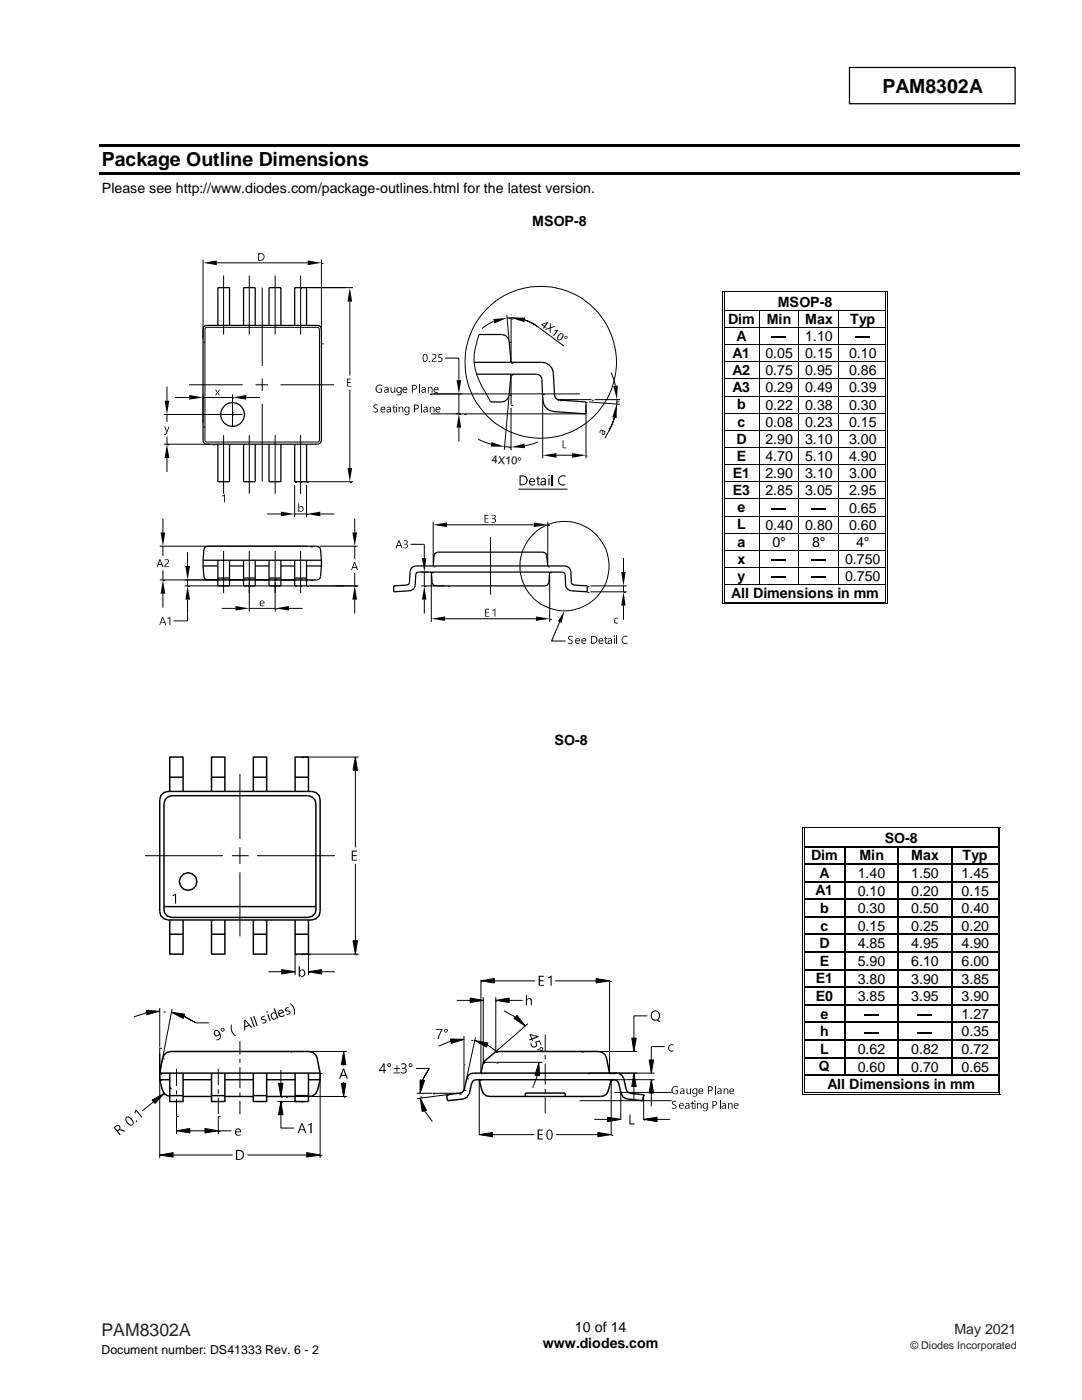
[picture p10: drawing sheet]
<svg xmlns="http://www.w3.org/2000/svg" width="216mm" height="279mm" viewBox="0 0 216 279" stroke-linecap="round" stroke-linejoin="round" font-family="sans-serif">
<defs><g id="words">
<g font-size="3.9">
<text x="176.1" y="18.5">PAM8302A</text>
<text x="20.3" y="33.2">Package Outline Dimensions</text>
</g>
<text font-size="3.5" fill="#231f20" x="20.3" y="266.5">PAM8302A</text>
<g font-size="2.8">
<text x="20.3" y="38.6">Please see http://www.diodes.com/package-outlines.html for the latest version.</text>
<text x="106.2" y="45">MSOP-8</text>
<text x="145.3" y="64.6">Dim</text>
<text x="153" y="64.6">Min</text>
<text x="155.2" y="61.2">MSOP-8</text>
<text x="160.7" y="64.6">Max</text>
<text x="169.6" y="64.6">Typ</text>
<text x="146.2" y="71.5">A1</text>
<text x="146.9" y="68">A</text>
<text x="152.7" y="71.5">0.05</text>
<text x="160.7" y="71.5">0.15</text>
<text x="160.7" y="68.1">1.10</text>
<text x="169.4" y="71.5">0.10</text>
<text x="146.2" y="74.8">A2</text>
<text x="152.7" y="74.9">0.75</text>
<text x="160.7" y="74.9">0.95</text>
<text x="169.4" y="74.9">0.86</text>
<text x="146.2" y="78.3">A3</text>
<text x="147.1" y="81.7">b</text>
<text x="152.7" y="78.3">0.29</text>
<text x="152.7" y="81.7">0.22</text>
<text x="160.7" y="78.3">0.49</text>
<text x="160.7" y="81.7">0.38</text>
<text x="169.4" y="78.3">0.39</text>
<text x="169.4" y="81.7">0.30</text>
<text x="146.9" y="88.6">D</text>
<text x="147.2" y="85.1">c</text>
<text x="152.7" y="85.2">0.08</text>
<text x="152.7" y="88.6">2.90</text>
<text x="160.7" y="85.2">0.23</text>
<text x="160.7" y="88.6">3.10</text>
<text x="169.4" y="85.2">0.15</text>
<text x="169.4" y="88.6">3.00</text>
<text x="146.2" y="95.4">E1</text>
<text x="147" y="92">E</text>
<text x="152.7" y="92">4.70</text>
<text x="152.7" y="95.4">2.90</text>
<text x="160.7" y="95.4">3.10</text>
<text x="160.7" y="92">5.10</text>
<text x="169.4" y="92">4.90</text>
<text x="169.4" y="95.4">3.00</text>
<text x="146.2" y="98.8">E3</text>
<text x="152.7" y="98.8">2.85</text>
<text x="160.7" y="98.8">3.05</text>
<text x="169.4" y="98.8">2.95</text>
<text x="147.1" y="105.7">L</text>
<text x="147.2" y="102.2">e</text>
<text x="152.7" y="105.7">0.40</text>
<text x="160.7" y="105.7">0.80</text>
<text x="169.4" y="105.7">0.60</text>
<text x="169.4" y="102.3">0.65</text>
<text x="147.2" y="109.1">a</text>
<text x="147.2" y="112.5">x</text>
<text x="154.1" y="109.1">0°</text>
<text x="162" y="109.1">8°</text>
<text x="168.6" y="112.5">0.750</text>
<text x="170.8" y="109.1">4°</text>
<text x="145.9" y="119.3">All Dimensions in mm</text>
<text x="147.2" y="115.9">y</text>
<text x="168.6" y="116">0.750</text>
<text x="110.7" y="148.7">SO-8</text>
<text x="161.8" y="171.7">Dim</text>
<text x="171.5" y="171.7">Min</text>
<text x="176.5" y="168.2">SO-8</text>
<text x="181.8" y="171.7">Max</text>
<text x="192.1" y="171.7">Typ</text>
<text x="162.7" y="178.7">A1</text>
<text x="163.5" y="175.2">A</text>
<text x="171.2" y="175.3">1.40</text>
<text x="171.2" y="178.7">0.10</text>
<text x="181.8" y="175.3">1.50</text>
<text x="181.8" y="178.7">0.20</text>
<text x="191.9" y="175.3">1.45</text>
<text x="191.9" y="178.7">0.15</text>
<text x="163.7" y="182.2">b</text>
<text x="163.7" y="185.7">c</text>
<text x="171.2" y="182.2">0.30</text>
<text x="171.2" y="185.8">0.15</text>
<text x="181.8" y="182.2">0.50</text>
<text x="181.8" y="185.8">0.25</text>
<text x="191.9" y="182.2">0.40</text>
<text x="191.9" y="185.8">0.20</text>
<text x="163.5" y="189.2">D</text>
<text x="171.2" y="189.3">4.85</text>
<text x="181.8" y="189.3">4.95</text>
<text x="191.9" y="189.3">4.90</text>
<text x="162.8" y="196.3">E1</text>
<text x="163.6" y="192.7">E</text>
<text x="171.2" y="192.8">5.90</text>
<text x="171.2" y="196.3">3.80</text>
<text x="181.8" y="192.8">6.10</text>
<text x="181.8" y="196.3">3.90</text>
<text x="191.9" y="192.8">6.00</text>
<text x="191.9" y="196.3">3.85</text>
<text x="162.8" y="199.8">E0</text>
<text x="163.7" y="203.3">e</text>
<text x="171.2" y="199.8">3.85</text>
<text x="181.8" y="199.8">3.95</text>
<text x="191.9" y="199.8">3.90</text>
<text x="191.9" y="203.3">1.27</text>
<text x="163.7" y="206.8">h</text>
<text x="191.9" y="206.8">0.35</text>
<text x="163.4" y="213.8">Q</text>
<text x="163.7" y="210.3">L</text>
<text x="171.2" y="210.4">0.62</text>
<text x="171.2" y="213.9">0.60</text>
<text x="181.8" y="210.4">0.82</text>
<text x="181.8" y="213.9">0.70</text>
<text x="191.9" y="210.4">0.72</text>
<text x="191.9" y="213.9">0.65</text>
<text x="165.1" y="217.3">All Dimensions in mm</text>
<text x="108.3" y="269.1">www.diodes.com</text>
<text x="114.7" y="265.9">10 of 14</text>
</g>
<text font-size="2.8" fill="#231f20" x="190.5" y="266.2">May 2021</text>
<text font-size="2.5" x="20.3" y="270.2">Document number: DS41333 Rev. 6 - 2</text>
<g font-size="2.2">
<text x="107.8" y="65" transform="rotate(36 107.8 65)">4X10°</text>
<text x="98.1" y="92.5" transform="rotate(3 98.1 92.5)">4X10°</text>
</g>
<text font-size="2.1" fill="#231f20" x="181.7" y="269.3">© Diodes Incorporated</text>
</g></defs>
<path d="M169.5 13.5h33.1v7.2h-33.1z" fill="none" stroke="#000" stroke-width=".25"/>
<g fill="#000">
<path d="M19.8 28.7h183.7v.5h-183.7z" fill-rule="evenodd"/>
<path d="M19.8 34.4h183.7v.5h-183.7z" fill-rule="evenodd"/>
</g>
<g fill="#fff">
<path d="M144.7 58.6h31.9v3.3h-31.9z" fill-rule="evenodd"/>
<path d="M145.1 58.6h31v3.3h-31z" fill-rule="evenodd"/>
</g>
<g fill="#000">
<path d="M144.1 58.1h.2v.5h-.2z" fill-rule="evenodd"/>
<path d="M144.1 58.1h.5v.2h-.5z" fill-rule="evenodd"/>
<path d="M144.5 58.4h.1v.2h-.1z" fill-rule="evenodd"/>
<path d="M144.5 58.4h.1v.2h-.1z" fill-rule="evenodd"/>
</g>
<path d="M144.6 58.2h32M144.6 58.5h32" fill="none" stroke="#000" stroke-width=".2"/>
<path d="M144.6 58.6h32z" fill-rule="evenodd" fill="#fff"/>
<g fill="#000">
<path d="M176.6 58.1h.5v.2h-.5z" fill-rule="evenodd"/>
<path d="M176.6 58.4h.2v.2h-.2z" fill-rule="evenodd"/>
<path d="M176.6 58.4h.2v.2h-.2z" fill-rule="evenodd"/>
<path d="M177 58.1h.1v.5h-.1z" fill-rule="evenodd"/>
</g>
<path d="M144.2 58.6v3.3M144.6 58.6v3.3M176.7 58.6v3.3M177 58.6v3.3" fill="none" stroke="#000" stroke-width=".2"/>
<g fill="#fff">
<path d="M144.7 62h6.7v3.3h-6.7z" fill-rule="evenodd"/>
<path d="M145.1 62h5.6v3.3h-5.6z" fill-rule="evenodd"/>
<path d="M151.6 62h7.7v3.3h-7.7z" fill-rule="evenodd"/>
<path d="M152.2 62h6.5v3.3h-6.5z" fill-rule="evenodd"/>
<path d="M159.5 62h7.8v3.3h-7.8z" fill-rule="evenodd"/>
<path d="M160.1 62h6.5v3.3h-6.5z" fill-rule="evenodd"/>
</g>
<g fill="#000">
<path d="M144.1 61.9h.2v.1h-.2z" fill-rule="evenodd"/>
<path d="M144.5 61.9h.1v.1h-.1z" fill-rule="evenodd"/>
<path d="M151.4 61.9h.2v.1h-.2z" fill-rule="evenodd"/>
<path d="M159.3 61.9h.2v.1h-.2z" fill-rule="evenodd"/>
<path d="M167.3 61.9h.1v.1h-.1z" fill-rule="evenodd"/>
<path d="M176.6 61.9h.2v.1h-.2z" fill-rule="evenodd"/>
<path d="M177 61.9h.1v.1h-.1z" fill-rule="evenodd"/>
</g>
<path d="M144.2 62v3.3M144.6 62v3.3M144.6 61.9h6.8M151.5 62v3.3M151.6 61.9h7.7M159.4 62v3.3M159.5 61.9h7.8M167.3 62v3.3M167.4 61.9h9.2M176.7 62v3.3M177 62v3.3" fill="none" stroke="#000" stroke-width=".2"/>
<g fill="#fff">
<path d="M144.7 65.4h6.7v3.3h-6.7z" fill-rule="evenodd"/>
<path d="M145.1 65.4h5.6v3.3h-5.6z" fill-rule="evenodd"/>
<path d="M151.6 65.4h7.7v3.3h-7.7z" fill-rule="evenodd"/>
<path d="M152.2 65.4h6.5v3.3h-6.5z" fill-rule="evenodd"/>
</g>
<path d="M154 67.3h2.8" fill="none" stroke="#000" stroke-width=".22"/>
<g fill="#fff">
<path d="M159.5 65.4h7.8v3.3h-7.8z" fill-rule="evenodd"/>
<path d="M160.1 65.4h6.5v3.3h-6.5z" fill-rule="evenodd"/>
</g>
<path d="M170.7 67.3h2.8" fill="none" stroke="#000" stroke-width=".22"/>
<g fill="#000">
<path d="M144.1 65.3h.2v.1h-.2z" fill-rule="evenodd"/>
<path d="M144.1 68.7h.2v.2h-.2z" fill-rule="evenodd"/>
<path d="M144.1 72.1h.2v.2h-.2z" fill-rule="evenodd"/>
<path d="M144.1 75.5h.2v.2h-.2z" fill-rule="evenodd"/>
<path d="M144.1 79h.2v.1h-.2z" fill-rule="evenodd"/>
<path d="M144.5 65.3h.1v.1h-.1z" fill-rule="evenodd"/>
<path d="M144.5 68.7h.1v.2h-.1z" fill-rule="evenodd"/>
<path d="M144.5 72.1h.1v.2h-.1z" fill-rule="evenodd"/>
<path d="M144.5 75.5h.1v.2h-.1z" fill-rule="evenodd"/>
<path d="M144.5 79h.1v.1h-.1z" fill-rule="evenodd"/>
<path d="M151.4 65.3h.2v.1h-.2z" fill-rule="evenodd"/>
<path d="M151.4 68.7h.2v.2h-.2z" fill-rule="evenodd"/>
<path d="M151.4 72.1h.2v.2h-.2z" fill-rule="evenodd"/>
<path d="M151.4 75.5h.2v.2h-.2z" fill-rule="evenodd"/>
<path d="M151.4 79h.2v.1h-.2z" fill-rule="evenodd"/>
<path d="M159.3 65.3h.2v.1h-.2z" fill-rule="evenodd"/>
<path d="M159.3 68.7h.2v.2h-.2z" fill-rule="evenodd"/>
<path d="M159.3 72.1h.2v.2h-.2z" fill-rule="evenodd"/>
<path d="M159.3 75.5h.2v.2h-.2z" fill-rule="evenodd"/>
<path d="M159.3 79h.2v.1h-.2z" fill-rule="evenodd"/>
<path d="M167.3 65.3h.1v.1h-.1z" fill-rule="evenodd"/>
<path d="M167.3 68.7h.1v.2h-.1z" fill-rule="evenodd"/>
<path d="M167.3 72.1h.1v.2h-.1z" fill-rule="evenodd"/>
<path d="M167.3 75.5h.1v.2h-.1z" fill-rule="evenodd"/>
<path d="M167.3 79h.1v.1h-.1z" fill-rule="evenodd"/>
<path d="M176.6 65.3h.2v.1h-.2z" fill-rule="evenodd"/>
<path d="M176.6 68.7h.2v.2h-.2z" fill-rule="evenodd"/>
<path d="M176.6 72.1h.2v.2h-.2z" fill-rule="evenodd"/>
<path d="M176.6 75.5h.2v.2h-.2z" fill-rule="evenodd"/>
<path d="M176.6 79h.2v.1h-.2z" fill-rule="evenodd"/>
<path d="M177 65.3h.1v.1h-.1z" fill-rule="evenodd"/>
<path d="M177 68.7h.1v.2h-.1z" fill-rule="evenodd"/>
<path d="M177 72.1h.1v.2h-.1z" fill-rule="evenodd"/>
<path d="M177 75.5h.1v.2h-.1z" fill-rule="evenodd"/>
<path d="M177 79h.1v.1h-.1z" fill-rule="evenodd"/>
<path d="M144.1 82.4h.2v.1h-.2z" fill-rule="evenodd"/>
<path d="M144.1 85.8h.2v.2h-.2z" fill-rule="evenodd"/>
<path d="M144.5 82.4h.1v.1h-.1z" fill-rule="evenodd"/>
<path d="M144.5 85.8h.1v.2h-.1z" fill-rule="evenodd"/>
<path d="M151.4 82.4h.2v.1h-.2z" fill-rule="evenodd"/>
<path d="M151.4 85.8h.2v.2h-.2z" fill-rule="evenodd"/>
<path d="M159.3 82.4h.2v.1h-.2z" fill-rule="evenodd"/>
<path d="M159.3 85.8h.2v.2h-.2z" fill-rule="evenodd"/>
<path d="M167.3 82.4h.1v.1h-.1z" fill-rule="evenodd"/>
<path d="M167.3 85.8h.1v.2h-.1z" fill-rule="evenodd"/>
<path d="M176.6 82.4h.2v.1h-.2z" fill-rule="evenodd"/>
<path d="M176.6 85.8h.2v.2h-.2z" fill-rule="evenodd"/>
<path d="M177 82.4h.1v.1h-.1z" fill-rule="evenodd"/>
<path d="M177 85.8h.1v.2h-.1z" fill-rule="evenodd"/>
</g>
<g fill="none" stroke="#000" stroke-width=".2">
<path d="M144.2 65.4v3.3M144.2 68.9v3.2M144.2 72.3v3.2M144.2 75.7v3.3M144.2 79.1v3.3M144.6 65.4v3.3M144.6 68.9v3.2M144.6 72.3v3.2M144.6 75.7v3.3M144.6 79.1v3.3M144.6 65.4h6.8M144.6 68.8h6.8"/>
<path d="M144.6 72.2h6.8M144.6 75.6h6.8M144.6 79h6.8M151.5 65.4v3.3M151.5 68.9v3.2M151.5 72.3v3.2M151.5 75.7v3.3M151.5 79.1v3.3M151.6 65.4h7.7M151.6 68.8h7.7M151.6 72.2h7.7M151.6 75.6h7.7"/>
<path d="M151.6 79h7.7M159.4 65.4v3.3M159.4 68.9v3.2M159.4 72.3v3.2M159.4 75.7v3.3M159.4 79.1v3.3M159.5 65.4h7.8M159.5 68.8h7.8M159.5 72.2h7.8M159.5 75.6h7.8M159.5 79h7.8M167.3 65.4v3.3"/>
<path d="M167.3 68.9v3.2M167.3 72.3v3.2M167.3 75.7v3.3M167.3 79.1v3.3M167.4 65.4h9.2M167.4 68.8h9.2M167.4 72.2h9.2M167.4 75.6h9.2M167.4 79h9.2M176.7 65.4v3.3M176.7 68.9v3.2M176.7 72.3v3.2"/>
<path d="M176.7 75.7v3.3M176.7 79.1v3.3M177 65.4v3.3M177 68.9v3.2M177 72.3v3.2M177 75.7v3.3M177 79.1v3.3M144.2 82.5v3.3M144.2 86v3.2M144.6 82.5v3.3M144.6 86v3.2M144.6 82.5h6.8"/>
<path d="M144.6 85.9h6.8M151.5 82.5v3.3M151.5 86v3.2M151.6 82.5h7.7M151.6 85.9h7.7M159.4 82.5v3.3M159.4 86v3.2M159.5 82.5h7.8M159.5 85.9h7.8M167.3 82.5v3.3M167.3 86v3.2M167.4 82.5h9.2"/>
<path d="M167.4 85.9h9.2M176.7 82.5v3.3M176.7 86v3.2M177 82.5v3.3M177 86v3.2"/>
</g>
<g fill="#fff">
<path d="M144.7 89.4h6.7v3.3h-6.7z" fill-rule="evenodd"/>
<path d="M145.1 89.4h5.6v3.3h-5.6z" fill-rule="evenodd"/>
<path d="M151.6 89.4h7.7v3.3h-7.7z" fill-rule="evenodd"/>
<path d="M152.2 89.4h6.5v3.3h-6.5z" fill-rule="evenodd"/>
<path d="M159.5 89.4h7.8v3.3h-7.8z" fill-rule="evenodd"/>
<path d="M160.1 89.4h6.5v3.3h-6.5z" fill-rule="evenodd"/>
</g>
<g fill="#000">
<path d="M144.1 89.2h.2v.2h-.2z" fill-rule="evenodd"/>
<path d="M144.1 92.7h.2v.1h-.2z" fill-rule="evenodd"/>
<path d="M144.1 96.1h.2v.1h-.2z" fill-rule="evenodd"/>
<path d="M144.5 89.2h.1v.2h-.1z" fill-rule="evenodd"/>
<path d="M144.5 92.7h.1v.1h-.1z" fill-rule="evenodd"/>
<path d="M144.5 96.1h.1v.1h-.1z" fill-rule="evenodd"/>
<path d="M151.4 89.2h.2v.2h-.2z" fill-rule="evenodd"/>
<path d="M151.4 92.7h.2v.1h-.2z" fill-rule="evenodd"/>
<path d="M151.4 96.1h.2v.1h-.2z" fill-rule="evenodd"/>
<path d="M159.3 89.2h.2v.2h-.2z" fill-rule="evenodd"/>
<path d="M159.3 92.7h.2v.1h-.2z" fill-rule="evenodd"/>
<path d="M159.3 96.1h.2v.1h-.2z" fill-rule="evenodd"/>
<path d="M167.3 89.2h.1v.2h-.1z" fill-rule="evenodd"/>
<path d="M167.3 92.7h.1v.1h-.1z" fill-rule="evenodd"/>
<path d="M167.3 96.1h.1v.1h-.1z" fill-rule="evenodd"/>
<path d="M176.6 89.2h.2v.2h-.2z" fill-rule="evenodd"/>
<path d="M176.6 92.7h.2v.1h-.2z" fill-rule="evenodd"/>
<path d="M176.6 96.1h.2v.1h-.2z" fill-rule="evenodd"/>
<path d="M177 89.2h.1v.2h-.1z" fill-rule="evenodd"/>
<path d="M177 92.7h.1v.1h-.1z" fill-rule="evenodd"/>
<path d="M177 96.1h.1v.1h-.1z" fill-rule="evenodd"/>
</g>
<g fill="none" stroke="#000" stroke-width=".2">
<path d="M144.2 89.4v3.3M144.2 92.8v3.3M144.2 96.2v3.3M144.6 89.4v3.3M144.6 92.8v3.3M144.6 96.2v3.3M144.6 89.3h6.8M144.6 92.8h6.8M144.6 96.1h6.8M151.5 89.4v3.3M151.5 92.8v3.3M151.5 96.2v3.3"/>
<path d="M151.6 89.3h7.7M151.6 92.8h7.7M151.6 96.1h7.7M159.4 89.4v3.3M159.4 92.8v3.3M159.4 96.2v3.3M159.5 89.3h7.8M159.5 92.8h7.8M159.5 96.1h7.8M167.3 89.4v3.3M167.3 92.8v3.3M167.3 96.2v3.3"/>
<path d="M167.4 89.3h9.2M167.4 92.8h9.2M167.4 96.1h9.2M176.7 89.4v3.3M176.7 92.8v3.3M176.7 96.2v3.3M177 89.4v3.3M177 92.8v3.3M177 96.2v3.3"/>
</g>
<g fill="#fff">
<path d="M144.7 99.7h6.7v3.2h-6.7z" fill-rule="evenodd"/>
<path d="M145.1 99.7h5.6v3.2h-5.6z" fill-rule="evenodd"/>
<path d="M151.6 99.7h7.7v3.2h-7.7z" fill-rule="evenodd"/>
<path d="M152.2 99.7h6.5v3.2h-6.5z" fill-rule="evenodd"/>
</g>
<path d="M154 101.5h2.8" fill="none" stroke="#000" stroke-width=".22"/>
<g fill="#fff">
<path d="M159.5 99.7h7.8v3.2h-7.8z" fill-rule="evenodd"/>
<path d="M160.1 99.7h6.5v3.2h-6.5z" fill-rule="evenodd"/>
</g>
<path d="M161.9 101.5h2.9" fill="none" stroke="#000" stroke-width=".22"/>
<g fill="#000">
<path d="M144.1 99.5h.2v.2h-.2z" fill-rule="evenodd"/>
<path d="M144.5 99.5h.1v.2h-.1z" fill-rule="evenodd"/>
<path d="M151.4 99.5h.2v.2h-.2z" fill-rule="evenodd"/>
<path d="M159.3 99.5h.2v.2h-.2z" fill-rule="evenodd"/>
<path d="M167.3 99.5h.1v.2h-.1z" fill-rule="evenodd"/>
<path d="M176.6 99.5h.2v.2h-.2z" fill-rule="evenodd"/>
<path d="M177 99.5h.1v.2h-.1z" fill-rule="evenodd"/>
</g>
<path d="M144.2 99.7v3.2M144.6 99.7v3.2M144.6 99.6h6.8M151.5 99.7v3.2M151.6 99.6h7.7M159.4 99.7v3.2M159.5 99.6h7.8M167.3 99.7v3.2M167.4 99.6h9.2M176.7 99.7v3.2M177 99.7v3.2" fill="none" stroke="#000" stroke-width=".2"/>
<g fill="#fff">
<path d="M144.7 103.1h6.7v3.2h-6.7z" fill-rule="evenodd"/>
<path d="M145.1 103.1h5.6v3.2h-5.6z" fill-rule="evenodd"/>
<path d="M151.6 103.1h7.7v3.2h-7.7z" fill-rule="evenodd"/>
<path d="M152.2 103.1h6.5v3.2h-6.5z" fill-rule="evenodd"/>
<path d="M159.5 103.1h7.8v3.2h-7.8z" fill-rule="evenodd"/>
<path d="M160.1 103.1h6.5v3.2h-6.5z" fill-rule="evenodd"/>
</g>
<g fill="#000">
<path d="M144.1 102.9h.2v.2h-.2z" fill-rule="evenodd"/>
<path d="M144.5 102.9h.1v.2h-.1z" fill-rule="evenodd"/>
<path d="M151.4 102.9h.2v.2h-.2z" fill-rule="evenodd"/>
<path d="M159.3 102.9h.2v.2h-.2z" fill-rule="evenodd"/>
<path d="M167.3 102.9h.1v.2h-.1z" fill-rule="evenodd"/>
<path d="M176.6 102.9h.2v.2h-.2z" fill-rule="evenodd"/>
<path d="M177 102.9h.1v.2h-.1z" fill-rule="evenodd"/>
</g>
<path d="M144.2 103.1v3.2M144.6 103.1v3.2M144.6 103h6.8M151.5 103.1v3.2M151.6 103h7.7M159.4 103.1v3.2M159.5 103h7.8M167.3 103.1v3.2M167.4 103h9.2M176.7 103.1v3.2M177 103.1v3.2" fill="none" stroke="#000" stroke-width=".2"/>
<g fill="#fff">
<path d="M144.7 106.5h6.7v3.3h-6.7z" fill-rule="evenodd"/>
<path d="M145.1 106.5h5.6v3.3h-5.6z" fill-rule="evenodd"/>
<path d="M151.6 106.5h7.7v3.3h-7.7z" fill-rule="evenodd"/>
<path d="M152.2 106.5h6.5v3.3h-6.5z" fill-rule="evenodd"/>
<path d="M159.5 106.5h7.8v3.3h-7.8z" fill-rule="evenodd"/>
<path d="M160.1 106.5h6.5v3.3h-6.5z" fill-rule="evenodd"/>
</g>
<g fill="#000">
<path d="M144.1 106.3h.2v.2h-.2z" fill-rule="evenodd"/>
<path d="M144.5 106.3h.1v.2h-.1z" fill-rule="evenodd"/>
<path d="M151.4 106.3h.2v.2h-.2z" fill-rule="evenodd"/>
<path d="M159.3 106.3h.2v.2h-.2z" fill-rule="evenodd"/>
<path d="M167.3 106.3h.1v.2h-.1z" fill-rule="evenodd"/>
<path d="M176.6 106.3h.2v.2h-.2z" fill-rule="evenodd"/>
<path d="M177 106.3h.1v.2h-.1z" fill-rule="evenodd"/>
</g>
<path d="M144.2 106.5v3.3M144.6 106.5v3.3M144.6 106.4h6.8M151.5 106.5v3.3M151.6 106.4h7.7M159.4 106.5v3.3M159.5 106.4h7.8M167.3 106.5v3.3M167.4 106.4h9.2M176.7 106.5v3.3M177 106.5v3.3" fill="none" stroke="#000" stroke-width=".2"/>
<g fill="#fff">
<path d="M144.7 109.9h6.7v3.3h-6.7z" fill-rule="evenodd"/>
<path d="M145.1 109.9h5.6v3.3h-5.6z" fill-rule="evenodd"/>
<path d="M151.6 109.9h7.7v3.3h-7.7z" fill-rule="evenodd"/>
<path d="M152.2 109.9h6.5v3.3h-6.5z" fill-rule="evenodd"/>
</g>
<path d="M154 111.8h2.8" fill="none" stroke="#000" stroke-width=".22"/>
<g fill="#fff">
<path d="M159.5 109.9h7.8v3.3h-7.8z" fill-rule="evenodd"/>
<path d="M160.1 109.9h6.5v3.3h-6.5z" fill-rule="evenodd"/>
</g>
<path d="M161.9 111.8h2.9" fill="none" stroke="#000" stroke-width=".22"/>
<g fill="#000">
<path d="M144.1 109.8h.2v.1h-.2z" fill-rule="evenodd"/>
<path d="M144.5 109.8h.1v.1h-.1z" fill-rule="evenodd"/>
<path d="M151.4 109.8h.2v.1h-.2z" fill-rule="evenodd"/>
<path d="M159.3 109.8h.2v.1h-.2z" fill-rule="evenodd"/>
<path d="M167.3 109.8h.1v.1h-.1z" fill-rule="evenodd"/>
<path d="M176.6 109.8h.2v.1h-.2z" fill-rule="evenodd"/>
<path d="M177 109.8h.1v.1h-.1z" fill-rule="evenodd"/>
</g>
<path d="M144.2 109.9v3.3M144.6 109.9v3.3M144.6 109.9h6.8M151.5 109.9v3.3M151.6 109.9h7.7M159.4 109.9v3.3M159.5 109.9h7.8M167.3 109.9v3.3M167.4 109.9h9.2M176.7 109.9v3.3M177 109.9v3.3" fill="none" stroke="#000" stroke-width=".2"/>
<g fill="#fff">
<path d="M144.7 113.4h6.7v3.2h-6.7z" fill-rule="evenodd"/>
<path d="M145.1 113.4h5.6v3.2h-5.6z" fill-rule="evenodd"/>
<path d="M151.6 113.4h7.7v3.2h-7.7z" fill-rule="evenodd"/>
<path d="M152.2 113.4h6.5v3.2h-6.5z" fill-rule="evenodd"/>
</g>
<path d="M154 115.2h2.8" fill="none" stroke="#000" stroke-width=".21"/>
<g fill="#fff">
<path d="M159.5 113.4h7.8v3.2h-7.8z" fill-rule="evenodd"/>
<path d="M160.1 113.4h6.5v3.2h-6.5z" fill-rule="evenodd"/>
</g>
<path d="M161.9 115.2h2.9" fill="none" stroke="#000" stroke-width=".21"/>
<g fill="#000">
<path d="M144.1 113.2h.2v.1h-.2z" fill-rule="evenodd"/>
<path d="M144.1 116.6h.2v.2h-.2z" fill-rule="evenodd"/>
<path d="M144.5 113.2h.1v.1h-.1z" fill-rule="evenodd"/>
<path d="M144.5 116.6h.1v.2h-.1z" fill-rule="evenodd"/>
<path d="M151.4 113.2h.2v.1h-.2z" fill-rule="evenodd"/>
<path d="M151.4 116.6h.2v.2h-.2z" fill-rule="evenodd"/>
<path d="M159.3 113.2h.2v.1h-.2z" fill-rule="evenodd"/>
<path d="M159.3 116.6h.2v.2h-.2z" fill-rule="evenodd"/>
<path d="M167.3 113.2h.1v.1h-.1z" fill-rule="evenodd"/>
<path d="M167.3 116.6h.1v.2h-.1z" fill-rule="evenodd"/>
<path d="M176.6 113.2h.2v.1h-.2z" fill-rule="evenodd"/>
<path d="M176.6 116.6h.2v.2h-.2z" fill-rule="evenodd"/>
<path d="M177 113.2h.1v.1h-.1z" fill-rule="evenodd"/>
<path d="M177 116.6h.1v.2h-.1z" fill-rule="evenodd"/>
<path d="M144.1 120.1h.2v.5h-.2z" fill-rule="evenodd"/>
<path d="M144.1 120.4h.5v.2h-.5z" fill-rule="evenodd"/>
<path d="M144.5 120.1h.1v.1h-.1z" fill-rule="evenodd"/>
<path d="M144.5 120.1h.1v.1h-.1z" fill-rule="evenodd"/>
<path d="M176.6 120.4h.5v.2h-.5z" fill-rule="evenodd"/>
<path d="M176.6 120.1h.2v.1h-.2z" fill-rule="evenodd"/>
<path d="M176.6 120.1h.2v.1h-.2z" fill-rule="evenodd"/>
<path d="M177 120.1h.1v.5h-.1z" fill-rule="evenodd"/>
</g>
<g fill="none" stroke="#000" stroke-width=".2">
<path d="M144.2 113.3v3.3M144.2 116.8v3.3M144.6 113.3v3.3M144.6 116.8v3.3M144.6 113.2h6.8M144.6 116.7h6.8M151.5 113.3v3.3M151.6 113.2h7.7M151.6 116.7h7.7M159.4 113.3v3.3M159.5 113.2h7.8M159.5 116.7h7.8"/>
<path d="M167.3 113.3v3.3M167.4 113.2h9.2M167.4 116.7h9.2M176.7 113.3v3.3M176.7 116.8v3.3M177 113.3v3.3M177 116.8v3.3M144.6 120.5h32M144.6 120.1h32"/>
</g>
<g fill="#fff">
<path d="M160.5 165.6h38.6v3.2h-38.6z" fill-rule="evenodd"/>
<path d="M160.5 165.6h38.6v3.2h-38.6z" fill-rule="evenodd"/>
</g>
<g fill="#000">
<path d="M160 165.1h.2v.5h-.2z" fill-rule="evenodd"/>
<path d="M160 165.1h.5v.1h-.5z" fill-rule="evenodd"/>
<path d="M160.4 165.4h.1v.2h-.1z" fill-rule="evenodd"/>
<path d="M160.4 165.4h.1v.2h-.1z" fill-rule="evenodd"/>
</g>
<path d="M160.5 165.1h38.6M160.5 165.5h38.6" fill="none" stroke="#000" stroke-width=".2"/>
<path d="M160.5 165.6h38.6z" fill-rule="evenodd" fill="#fff"/>
<g fill="#000">
<path d="M199.1 165.1h.5v.1h-.5z" fill-rule="evenodd"/>
<path d="M199.1 165.4h.2v.2h-.2z" fill-rule="evenodd"/>
<path d="M199.1 165.4h.2v.2h-.2z" fill-rule="evenodd"/>
<path d="M199.4 165.1h.2v.5h-.2z" fill-rule="evenodd"/>
</g>
<path d="M160.1 165.6v3.2M160.4 165.6v3.2M199.2 165.6v3.2M199.5 165.6v3.2" fill="none" stroke="#000" stroke-width=".2"/>
<g fill="#fff">
<path d="M160.5 169.1h7.9v3.2h-7.9z" fill-rule="evenodd"/>
<path d="M160.5 169.1h7.9v3.2h-7.9z" fill-rule="evenodd"/>
<path d="M168.7 169.1h10.4v3.2h-10.4z" fill-rule="evenodd"/>
<path d="M168.7 169.1h10.4v3.2h-10.4z" fill-rule="evenodd"/>
<path d="M179.3 169.1h10.4v3.2h-10.4z" fill-rule="evenodd"/>
<path d="M179.3 169.1h10.4v3.2h-10.4z" fill-rule="evenodd"/>
<path d="M190 169.1h9.1v3.2h-9.1z" fill-rule="evenodd"/>
<path d="M190 169.1h9.1v3.2h-9.1z" fill-rule="evenodd"/>
</g>
<g fill="#000">
<path d="M160 168.8h.2v.3h-.2z" fill-rule="evenodd"/>
<path d="M160.4 168.8h.1v.3h-.1z" fill-rule="evenodd"/>
<path d="M168.4 168.8h.3v.3h-.3z" fill-rule="evenodd"/>
<path d="M179.1 168.8h.3v.3h-.3z" fill-rule="evenodd"/>
<path d="M189.8 168.8h.2v.3h-.2z" fill-rule="evenodd"/>
<path d="M199.1 168.8h.2v.3h-.2z" fill-rule="evenodd"/>
<path d="M199.4 168.8h.2v.3h-.2z" fill-rule="evenodd"/>
</g>
<path d="M160.5 169h7.9M168.7 169h10.4M179.2 169.1v3.2M179.4 169h10.4M190 169h9.1" fill="none" stroke="#000" stroke-width=".26"/>
<path d="M160.1 169.1v3.2M160.4 169.1v3.2M199.2 169.1v3.2M199.5 169.1v3.2" fill="none" stroke="#000" stroke-width=".2"/>
<path d="M168.6 169.1v3.2M189.9 169.1v3.2" fill="none" stroke="#000" stroke-width=".25"/>
<g fill="#fff">
<path d="M160.5 172.6h7.9v3.3h-7.9z" fill-rule="evenodd"/>
<path d="M160.5 172.6h7.9v3.3h-7.9z" fill-rule="evenodd"/>
<path d="M168.7 172.6h10.4v3.3h-10.4z" fill-rule="evenodd"/>
<path d="M168.7 172.6h10.4v3.3h-10.4z" fill-rule="evenodd"/>
<path d="M179.3 172.6h10.4v3.3h-10.4z" fill-rule="evenodd"/>
<path d="M179.3 172.6h10.4v3.3h-10.4z" fill-rule="evenodd"/>
<path d="M190 172.6h9.1v3.3h-9.1z" fill-rule="evenodd"/>
<path d="M190 172.6h9.1v3.3h-9.1z" fill-rule="evenodd"/>
</g>
<g fill="#000">
<path d="M160 172.3h.2v.3h-.2z" fill-rule="evenodd"/>
<path d="M160.4 172.3h.1v.3h-.1z" fill-rule="evenodd"/>
<path d="M168.4 172.3h.3v.3h-.3z" fill-rule="evenodd"/>
<path d="M179.1 172.3h.3v.3h-.3z" fill-rule="evenodd"/>
<path d="M189.8 172.3h.2v.3h-.2z" fill-rule="evenodd"/>
<path d="M199.1 172.3h.2v.3h-.2z" fill-rule="evenodd"/>
<path d="M199.4 172.3h.2v.3h-.2z" fill-rule="evenodd"/>
</g>
<path d="M160.5 172.5h7.9M168.6 172.6v3.3M168.7 172.5h10.4M179.4 172.5h10.4M189.9 172.6v3.3M190 172.5h9.1" fill="none" stroke="#000" stroke-width=".25"/>
<path d="M160.1 172.6v3.3M160.4 172.6v3.3M199.2 172.6v3.3M199.5 172.6v3.3" fill="none" stroke="#000" stroke-width=".2"/>
<path d="M179.2 172.6v3.3" fill="none" stroke="#000" stroke-width=".26"/>
<g fill="#fff">
<path d="M160.5 176.1h7.9v3.2h-7.9z" fill-rule="evenodd"/>
<path d="M160.5 176.1h7.9v3.2h-7.9z" fill-rule="evenodd"/>
<path d="M168.7 176.1h10.4v3.2h-10.4z" fill-rule="evenodd"/>
<path d="M168.7 176.1h10.4v3.2h-10.4z" fill-rule="evenodd"/>
<path d="M179.3 176.1h10.4v3.2h-10.4z" fill-rule="evenodd"/>
<path d="M179.3 176.1h10.4v3.2h-10.4z" fill-rule="evenodd"/>
<path d="M190 176.1h9.1v3.2h-9.1z" fill-rule="evenodd"/>
<path d="M190 176.1h9.1v3.2h-9.1z" fill-rule="evenodd"/>
</g>
<g fill="#000">
<path d="M160 175.9h.2v.2h-.2z" fill-rule="evenodd"/>
<path d="M160.4 175.9h.1v.2h-.1z" fill-rule="evenodd"/>
<path d="M168.4 175.9h.3v.2h-.3z" fill-rule="evenodd"/>
<path d="M179.1 175.9h.3v.2h-.3z" fill-rule="evenodd"/>
<path d="M189.8 175.9h.2v.2h-.2z" fill-rule="evenodd"/>
<path d="M199.1 175.9h.2v.2h-.2z" fill-rule="evenodd"/>
<path d="M199.4 175.9h.2v.2h-.2z" fill-rule="evenodd"/>
</g>
<path d="M160.5 176h7.9M168.6 176.1v3.2M168.7 176h10.4M179.4 176h10.4M189.9 176.1v3.2M190 176h9.1" fill="none" stroke="#000" stroke-width=".25"/>
<path d="M160.1 176.1v3.2M160.4 176.1v3.2M199.2 176.1v3.2M199.5 176.1v3.2" fill="none" stroke="#000" stroke-width=".2"/>
<path d="M179.2 176.1v3.2" fill="none" stroke="#000" stroke-width=".26"/>
<g fill="#fff">
<path d="M160.5 179.6h7.9v3.2h-7.9z" fill-rule="evenodd"/>
<path d="M160.5 179.6h7.9v3.2h-7.9z" fill-rule="evenodd"/>
<path d="M168.7 179.6h10.4v3.2h-10.4z" fill-rule="evenodd"/>
<path d="M168.7 179.6h10.4v3.2h-10.4z" fill-rule="evenodd"/>
<path d="M179.3 179.6h10.4v3.2h-10.4z" fill-rule="evenodd"/>
<path d="M179.3 179.6h10.4v3.2h-10.4z" fill-rule="evenodd"/>
<path d="M190 179.6h9.1v3.2h-9.1z" fill-rule="evenodd"/>
<path d="M190 179.6h9.1v3.2h-9.1z" fill-rule="evenodd"/>
</g>
<g fill="#000">
<path d="M160 179.3h.2v.3h-.2z" fill-rule="evenodd"/>
<path d="M160.4 179.3h.1v.3h-.1z" fill-rule="evenodd"/>
<path d="M168.4 179.3h.3v.3h-.3z" fill-rule="evenodd"/>
<path d="M179.1 179.3h.3v.3h-.3z" fill-rule="evenodd"/>
<path d="M189.8 179.3h.2v.3h-.2z" fill-rule="evenodd"/>
<path d="M199.1 179.3h.2v.3h-.2z" fill-rule="evenodd"/>
<path d="M199.4 179.3h.2v.3h-.2z" fill-rule="evenodd"/>
</g>
<path d="M160.5 179.5h7.9M168.6 179.6v3.2M168.7 179.5h10.4M179.4 179.5h10.4M189.9 179.6v3.2M190 179.5h9.1" fill="none" stroke="#000" stroke-width=".25"/>
<path d="M160.1 179.6v3.2M160.4 179.6v3.2M199.2 179.6v3.2M199.5 179.6v3.2" fill="none" stroke="#000" stroke-width=".2"/>
<path d="M179.2 179.6v3.2" fill="none" stroke="#000" stroke-width=".26"/>
<g fill="#fff">
<path d="M160.5 183.1h7.9v3.3h-7.9z" fill-rule="evenodd"/>
<path d="M160.5 183.1h7.9v3.3h-7.9z" fill-rule="evenodd"/>
<path d="M168.7 183.1h10.4v3.3h-10.4z" fill-rule="evenodd"/>
<path d="M168.7 183.1h10.4v3.3h-10.4z" fill-rule="evenodd"/>
<path d="M179.3 183.1h10.4v3.3h-10.4z" fill-rule="evenodd"/>
<path d="M179.3 183.1h10.4v3.3h-10.4z" fill-rule="evenodd"/>
<path d="M190 183.1h9.1v3.3h-9.1z" fill-rule="evenodd"/>
<path d="M190 183.1h9.1v3.3h-9.1z" fill-rule="evenodd"/>
</g>
<g fill="#000">
<path d="M160 182.8h.2v.3h-.2z" fill-rule="evenodd"/>
<path d="M160.4 182.8h.1v.3h-.1z" fill-rule="evenodd"/>
<path d="M168.4 182.8h.3v.3h-.3z" fill-rule="evenodd"/>
<path d="M179.1 182.8h.3v.3h-.3z" fill-rule="evenodd"/>
<path d="M189.8 182.8h.2v.3h-.2z" fill-rule="evenodd"/>
<path d="M199.1 182.8h.2v.3h-.2z" fill-rule="evenodd"/>
<path d="M199.4 182.8h.2v.3h-.2z" fill-rule="evenodd"/>
</g>
<path d="M160.5 183h7.9M168.6 183.1v3.3M168.7 183h10.4M179.4 183h10.4M189.9 183.1v3.3M190 183h9.1" fill="none" stroke="#000" stroke-width=".25"/>
<path d="M160.1 183.1v3.3M160.4 183.1v3.3M199.2 183.1v3.3M199.5 183.1v3.3" fill="none" stroke="#000" stroke-width=".2"/>
<path d="M179.2 183.1v3.3" fill="none" stroke="#000" stroke-width=".26"/>
<g fill="#fff">
<path d="M160.5 186.6h7.9v3.3h-7.9z" fill-rule="evenodd"/>
<path d="M160.5 186.6h7.9v3.3h-7.9z" fill-rule="evenodd"/>
<path d="M168.7 186.6h10.4v3.3h-10.4z" fill-rule="evenodd"/>
<path d="M168.7 186.6h10.4v3.3h-10.4z" fill-rule="evenodd"/>
<path d="M179.3 186.6h10.4v3.3h-10.4z" fill-rule="evenodd"/>
<path d="M179.3 186.6h10.4v3.3h-10.4z" fill-rule="evenodd"/>
<path d="M190 186.6h9.1v3.3h-9.1z" fill-rule="evenodd"/>
<path d="M190 186.6h9.1v3.3h-9.1z" fill-rule="evenodd"/>
</g>
<g fill="#000">
<path d="M160 186.4h.2v.2h-.2z" fill-rule="evenodd"/>
<path d="M160.4 186.4h.1v.2h-.1z" fill-rule="evenodd"/>
<path d="M168.4 186.4h.3v.2h-.3z" fill-rule="evenodd"/>
<path d="M179.1 186.4h.3v.2h-.3z" fill-rule="evenodd"/>
<path d="M189.8 186.4h.2v.2h-.2z" fill-rule="evenodd"/>
<path d="M199.1 186.4h.2v.2h-.2z" fill-rule="evenodd"/>
<path d="M199.4 186.4h.2v.2h-.2z" fill-rule="evenodd"/>
</g>
<path d="M160.5 186.5h7.9M168.7 186.5h10.4M179.2 186.6v3.3M179.4 186.5h10.4M190 186.5h9.1" fill="none" stroke="#000" stroke-width=".26"/>
<path d="M160.1 186.6v3.3M160.4 186.6v3.3M199.2 186.6v3.3M199.5 186.6v3.3" fill="none" stroke="#000" stroke-width=".2"/>
<path d="M168.6 186.6v3.3M189.9 186.6v3.3" fill="none" stroke="#000" stroke-width=".25"/>
<g fill="#fff">
<path d="M160.5 190.1h7.9v3.3h-7.9z" fill-rule="evenodd"/>
<path d="M160.5 190.1h7.9v3.3h-7.9z" fill-rule="evenodd"/>
<path d="M168.7 190.1h10.4v3.3h-10.4z" fill-rule="evenodd"/>
<path d="M168.7 190.1h10.4v3.3h-10.4z" fill-rule="evenodd"/>
<path d="M179.3 190.1h10.4v3.3h-10.4z" fill-rule="evenodd"/>
<path d="M179.3 190.1h10.4v3.3h-10.4z" fill-rule="evenodd"/>
<path d="M190 190.1h9.1v3.3h-9.1z" fill-rule="evenodd"/>
<path d="M190 190.1h9.1v3.3h-9.1z" fill-rule="evenodd"/>
</g>
<g fill="#000">
<path d="M160 189.9h.2v.2h-.2z" fill-rule="evenodd"/>
<path d="M160.4 189.9h.1v.2h-.1z" fill-rule="evenodd"/>
<path d="M168.4 189.9h.3v.2h-.3z" fill-rule="evenodd"/>
<path d="M179.1 189.9h.3v.2h-.3z" fill-rule="evenodd"/>
<path d="M189.8 189.9h.2v.2h-.2z" fill-rule="evenodd"/>
<path d="M199.1 189.9h.2v.2h-.2z" fill-rule="evenodd"/>
<path d="M199.4 189.9h.2v.2h-.2z" fill-rule="evenodd"/>
</g>
<path d="M160.5 190h7.9M168.7 190h10.4M179.2 190.1v3.3M179.4 190h10.4M190 190h9.1" fill="none" stroke="#000" stroke-width=".26"/>
<path d="M160.1 190.1v3.3M160.4 190.1v3.3M199.2 190.1v3.3M199.5 190.1v3.3" fill="none" stroke="#000" stroke-width=".2"/>
<path d="M168.6 190.1v3.3M189.9 190.1v3.3" fill="none" stroke="#000" stroke-width=".25"/>
<g fill="#fff">
<path d="M160.5 193.6h7.9v3.3h-7.9z" fill-rule="evenodd"/>
<path d="M160.5 193.6h7.9v3.3h-7.9z" fill-rule="evenodd"/>
<path d="M168.7 193.6h10.4v3.3h-10.4z" fill-rule="evenodd"/>
<path d="M168.7 193.6h10.4v3.3h-10.4z" fill-rule="evenodd"/>
<path d="M179.3 193.6h10.4v3.3h-10.4z" fill-rule="evenodd"/>
<path d="M179.3 193.6h10.4v3.3h-10.4z" fill-rule="evenodd"/>
<path d="M190 193.6h9.1v3.3h-9.1z" fill-rule="evenodd"/>
<path d="M190 193.6h9.1v3.3h-9.1z" fill-rule="evenodd"/>
</g>
<g fill="#000">
<path d="M160 193.4h.2v.2h-.2z" fill-rule="evenodd"/>
<path d="M160.4 193.4h.1v.2h-.1z" fill-rule="evenodd"/>
<path d="M168.4 193.4h.3v.2h-.3z" fill-rule="evenodd"/>
<path d="M179.1 193.4h.3v.2h-.3z" fill-rule="evenodd"/>
<path d="M189.8 193.4h.2v.2h-.2z" fill-rule="evenodd"/>
<path d="M199.1 193.4h.2v.2h-.2z" fill-rule="evenodd"/>
<path d="M199.4 193.4h.2v.2h-.2z" fill-rule="evenodd"/>
</g>
<path d="M160.5 193.5h7.9M168.6 193.6v3.3M168.7 193.5h10.4M179.4 193.5h10.4M189.9 193.6v3.3M190 193.5h9.1" fill="none" stroke="#000" stroke-width=".25"/>
<path d="M160.1 193.6v3.3M160.4 193.6v3.3M199.2 193.6v3.3M199.5 193.6v3.3" fill="none" stroke="#000" stroke-width=".2"/>
<path d="M179.2 193.6v3.3" fill="none" stroke="#000" stroke-width=".26"/>
<g fill="#fff">
<path d="M160.5 197.1h7.9v3.3h-7.9z" fill-rule="evenodd"/>
<path d="M160.5 197.1h7.9v3.3h-7.9z" fill-rule="evenodd"/>
<path d="M168.7 197.1h10.4v3.3h-10.4z" fill-rule="evenodd"/>
<path d="M168.7 197.1h10.4v3.3h-10.4z" fill-rule="evenodd"/>
<path d="M179.3 197.1h10.4v3.3h-10.4z" fill-rule="evenodd"/>
<path d="M179.3 197.1h10.4v3.3h-10.4z" fill-rule="evenodd"/>
<path d="M190 197.1h9.1v3.3h-9.1z" fill-rule="evenodd"/>
<path d="M190 197.1h9.1v3.3h-9.1z" fill-rule="evenodd"/>
</g>
<g fill="#000">
<path d="M160 196.9h.2v.2h-.2z" fill-rule="evenodd"/>
<path d="M160.4 196.9h.1v.2h-.1z" fill-rule="evenodd"/>
<path d="M168.4 196.9h.3v.2h-.3z" fill-rule="evenodd"/>
<path d="M179.1 196.9h.3v.2h-.3z" fill-rule="evenodd"/>
<path d="M189.8 196.9h.2v.2h-.2z" fill-rule="evenodd"/>
<path d="M199.1 196.9h.2v.2h-.2z" fill-rule="evenodd"/>
<path d="M199.4 196.9h.2v.2h-.2z" fill-rule="evenodd"/>
</g>
<path d="M160.5 197h7.9M168.6 197.1v3.3M168.7 197h10.4M179.4 197h10.4M189.9 197.1v3.3M190 197h9.1" fill="none" stroke="#000" stroke-width=".25"/>
<path d="M160.1 197.1v3.3M160.4 197.1v3.3M199.2 197.1v3.3M199.5 197.1v3.3" fill="none" stroke="#000" stroke-width=".2"/>
<path d="M179.2 197.1v3.3" fill="none" stroke="#000" stroke-width=".26"/>
<g fill="#fff">
<path d="M160.5 200.7h7.9v3.2h-7.9z" fill-rule="evenodd"/>
<path d="M160.5 200.7h7.9v3.2h-7.9z" fill-rule="evenodd"/>
<path d="M168.7 200.7h10.4v3.2h-10.4z" fill-rule="evenodd"/>
<path d="M168.7 200.7h10.4v3.2h-10.4z" fill-rule="evenodd"/>
</g>
<path d="M172.5 202.5h2.8" fill="none" stroke="#000" stroke-width=".22"/>
<g fill="#fff">
<path d="M179.3 200.7h10.4v3.2h-10.4z" fill-rule="evenodd"/>
<path d="M179.3 200.7h10.4v3.2h-10.4z" fill-rule="evenodd"/>
</g>
<path d="M183.1 202.5h2.8" fill="none" stroke="#000" stroke-width=".22"/>
<g fill="#fff">
<path d="M190 200.7h9.1v3.2h-9.1z" fill-rule="evenodd"/>
<path d="M190 200.7h9.1v3.2h-9.1z" fill-rule="evenodd"/>
</g>
<g fill="#000">
<path d="M160 200.4h.2v.3h-.2z" fill-rule="evenodd"/>
<path d="M160 203.9h.2v.3h-.2z" fill-rule="evenodd"/>
<path d="M160 207.4h.2v.3h-.2z" fill-rule="evenodd"/>
<path d="M160 211h.2v.2h-.2z" fill-rule="evenodd"/>
<path d="M160.4 200.4h.1v.3h-.1z" fill-rule="evenodd"/>
<path d="M160.4 203.9h.1v.3h-.1z" fill-rule="evenodd"/>
<path d="M160.4 207.4h.1v.3h-.1z" fill-rule="evenodd"/>
<path d="M160.4 211h.1v.2h-.1z" fill-rule="evenodd"/>
<path d="M168.4 200.4h.3v.3h-.3z" fill-rule="evenodd"/>
<path d="M168.4 203.9h.3v.3h-.3z" fill-rule="evenodd"/>
<path d="M168.4 207.4h.3v.3h-.3z" fill-rule="evenodd"/>
<path d="M168.4 211h.3v.2h-.3z" fill-rule="evenodd"/>
<path d="M179.1 200.4h.3v.3h-.3z" fill-rule="evenodd"/>
<path d="M179.1 203.9h.3v.3h-.3z" fill-rule="evenodd"/>
<path d="M179.1 207.4h.3v.3h-.3z" fill-rule="evenodd"/>
<path d="M179.1 211h.3v.2h-.3z" fill-rule="evenodd"/>
<path d="M189.8 200.4h.2v.3h-.2z" fill-rule="evenodd"/>
<path d="M189.8 203.9h.2v.3h-.2z" fill-rule="evenodd"/>
<path d="M189.8 207.4h.2v.3h-.2z" fill-rule="evenodd"/>
<path d="M189.8 211h.2v.2h-.2z" fill-rule="evenodd"/>
<path d="M199.1 200.4h.2v.3h-.2z" fill-rule="evenodd"/>
<path d="M199.1 203.9h.2v.3h-.2z" fill-rule="evenodd"/>
<path d="M199.1 207.4h.2v.3h-.2z" fill-rule="evenodd"/>
<path d="M199.1 211h.2v.2h-.2z" fill-rule="evenodd"/>
<path d="M199.4 200.4h.2v.3h-.2z" fill-rule="evenodd"/>
<path d="M199.4 203.9h.2v.3h-.2z" fill-rule="evenodd"/>
<path d="M199.4 207.4h.2v.3h-.2z" fill-rule="evenodd"/>
<path d="M199.4 211h.2v.2h-.2z" fill-rule="evenodd"/>
</g>
<path d="M160.5 200.5h7.9M160.5 204h7.9M168.7 200.5h10.4M168.7 204h10.4M179.2 200.7v3.2M179.2 204.2v3.2M179.2 207.7v3.3M179.2 211.2v3.3M179.4 200.5h10.4M179.4 204h10.4M190 200.5h9.1M190 204h9.1" fill="none" stroke="#000" stroke-width=".26"/>
<g fill="none" stroke="#000" stroke-width=".2">
<path d="M160.1 200.7v3.2M160.1 204.2v3.2M160.1 207.7v3.3M160.1 211.2v3.3M160.4 200.7v3.2M160.4 204.2v3.2M160.4 207.7v3.3M160.4 211.2v3.3M199.2 200.7v3.2M199.2 204.2v3.2M199.2 207.7v3.3M199.2 211.2v3.3"/>
<path d="M199.5 200.7v3.2M199.5 204.2v3.2M199.5 207.7v3.3M199.5 211.2v3.3"/>
</g>
<g fill="none" stroke="#000" stroke-width=".25">
<path d="M160.5 207.6h7.9M160.5 211.1h7.9M168.6 200.7v3.2M168.6 204.2v3.2M168.6 207.7v3.3M168.6 211.2v3.3M168.7 207.6h10.4M168.7 211.1h10.4M179.4 207.6h10.4M179.4 211.1h10.4M189.9 200.7v3.2M189.9 204.2v3.2"/>
<path d="M189.9 207.7v3.3M189.9 211.2v3.3M190 207.6h9.1M190 211.1h9.1"/>
</g>
<path d="M172.5 206.1h2.8M183.1 206.1h2.8" fill="none" stroke="#000" stroke-width=".21"/>
<g fill="#fff">
<path d="M160.5 214.7h38.6v3.2h-38.6z" fill-rule="evenodd"/>
<path d="M160.5 214.7h38.6v3.2h-38.6z" fill-rule="evenodd"/>
</g>
<g fill="#000">
<path d="M40.5 52.5l2.8-.5v.9zM61.4 52l2.7 .5-2.7 .4zM32.9 80h.9l-.5 2.7zM37.8 78.8l2.7 .5-2.7 .5zM46.4 79.3l2.7-.5v1zM69.8 57.4l.5 2.8h-1zM91.1 75.9h.9l-.4 2.7zM98.4 63.7l2.8-.2-2.6 1.1zM102 63.4h2.8l-.2 .9zM122.4 77l.9-.1-.2 2.9zM33.3 88.6l.5 2.8h-.9zM69.3 93.4h1l-.5 2.7z"/>
<path d="M91.6 82.6l.4 2.7h-.9zM98.1 88.2l2.6 1-2.8-.1zM102 89.2l2.6-.7 .2 1zM108.3 90.8l2.7-.4v1zM114.2 90.4l2.7 .4-2.7 .6zM123.1 80.6v2.8l-.9-.1zM32 106.3h1l-.5 2.7zM32.5 115.7l.5 2.8h-1zM37 112.9h.9l-.5 2.8zM37.4 116.9l.5 2.8h-.9zM56 102.1l2.8 .5-2.8 .4zM61.2 102.6l2.7-.5v.9z"/>
<path d="M70.3 106.3h.9l-.4 2.7zM70.8 116.9l.4 2.8h-.9zM84.2 111.4h.9l-.4 2.8zM84.7 116.9l.4 2.8h-.9zM86.4 104.7l2.8-.4v.9zM106.5 104.3l2.8 .4-2.8 .5zM123.9 114.2h.9l-.4 2.7zM47 120.9l2.7 .5-2.7 .4zM54.9 121.4l2.8-.5v.9zM86.1 123.5l2.7-.5v.9zM106.9 123l2.8 .5-2.8 .4zM112.6 122l-.5 2.3-.8-.3z"/>
<path d="M124.4 118.1l.4 2.8h-.9zM70.9 151.1l.4 2.7h-.9zM56.2 193.5l2.7 .4-2.7 .5zM61.6 193.9l2.6-.4v.9zM70.4 187.7h.9l-.4 2.7zM93.8 199.2l2.6 .4-2.6 .5zM96 195.7l2.6-.4v.9zM98.9 199.6l2.7-.4v.9zM119 195.3l2.6 .4-2.6 .5zM29.2 201.7l2.7 .1-2.6 .7zM30.3 219.5l2.4-1.3-1.8 2zM34.2 202l2.6 .4-.2 .8z"/>
<path d="M55.6 216.2h.9l-.5 2.6zM68.6 209.8l.4 2.7h-.9zM68.1 216.2h.9l-.4 2.6zM83.8 215.5l.9 .1-.9 2.6zM89.9 207.4h2.7l-2.6 .8zM94.7 207.6l2.7 .6-.3 .8zM103.2 202.7l1.6 2.1-2.2-1.5zM107.5 212l.2 2.7-.9-.1zM126.1 207.2h.9l-.5 2.6zM126.5 214.2l.5 2.6h-.9zM129.5 211.5h.9l-.4 2.7zM130 215.5l.4 2.6h-.9z"/>
<path d="M31.9 230.5l2.6-.5v.9zM35.2 225.7l2.7-.5v.9zM40.9 225.2l2.7 .5-2.7 .4zM56 219.8l.5 2.7h-.9zM61.2 230l2.7 .5-2.7 .4zM83.9 219.2l1.2 2.4-.9 .2zM95.6 226.4l2.7-.4v.9zM119.3 226l2.7 .4-2.7 .5zM121.2 223l2.7 .4-2.7 .5zM128.4 223.4l2.7-.4v.9z"/>
<path d="M160 214.5h.2v.2h-.2z" fill-rule="evenodd"/>
<path d="M160 218h.2v.5h-.2z" fill-rule="evenodd"/>
<path d="M160 218.3h.5v.2h-.5z" fill-rule="evenodd"/>
<path d="M160.4 214.5h.1v.2h-.1z" fill-rule="evenodd"/>
<path d="M160.4 218h.1v.1h-.1z" fill-rule="evenodd"/>
<path d="M160.4 218h.1v.1h-.1z" fill-rule="evenodd"/>
<path d="M168.4 214.5h.3v.2h-.3z" fill-rule="evenodd"/>
<path d="M179.1 214.5h.3v.2h-.3z" fill-rule="evenodd"/>
<path d="M189.8 214.5h.2v.2h-.2z" fill-rule="evenodd"/>
<path d="M199.1 214.5h.2v.2h-.2z" fill-rule="evenodd"/>
<path d="M199.1 218.3h.5v.2h-.5z" fill-rule="evenodd"/>
<path d="M199.1 218h.2v.1h-.2z" fill-rule="evenodd"/>
<path d="M199.1 218h.2v.1h-.2z" fill-rule="evenodd"/>
<path d="M199.4 214.5h.2v.2h-.2z" fill-rule="evenodd"/>
<path d="M199.4 218h.2v.5h-.2z" fill-rule="evenodd"/>
</g>
<g fill="none" stroke="#000" stroke-width=".25">
<path d="M40.8 65.1l.5-.2h22a.76 .76 0 0 1 .8 .8v22.1a.76 .76 0 0 1-.8 .8h-22a.77 .77 0 0 1-.8-.8v-22.1zM43.5 64.9v-7.5h2.3v7.5M48.6 64.9v-7.5h2.3v7.5M53.7 64.9v-7.5h2.3v7.5M58.8 64.9v-7.5h2.4v7.5M94.6 72.3h13.5M95.6 66.8h4.4a1.55 1.55 0 0 1 1.6 1.4l.4 4.1M101.6 78.7a1.58 1.58 0 0 1-1.6 1.5h-2.1M102 74.7l-.4 4M108.1 72.3a2.28 2.28 0 0 1 2.3 2.3l.3 4.2 .2 .7 .8 .3 5.2 .4v2.4l-6.4-.5a2.41 2.41 0 0 1-2.2-2.2l-.2-4.2a1.08 1.08 0 0 0-1.1-1h-11.9M43.5 88.6v7.5h2.3v-7.5M48.6 88.6v7.5h2.3v-7.5"/>
<path d="M53.7 88.6v7.5h2.3v-7.5M58.8 88.6v7.5h2.4v-7.5M40.5 111.8h23.6M40.5 112.9h3M40.5 111.8l.2-2.3 .3-.4 .4-.1h21.8a.77 .77 0 0 1 .8 .7l.1 2.1M40.5 112.9l.2 2.1 .3 .6 .4 .1h2.1M40.5 111.8v1.1M43.5 111.8v5.1h2.3v-5.1M43.5 115.4h2.3M45.8 115.7h2.8M45.8 112.9h2.8M48.6 111.8v5.1h2.3v-5.1"/>
<path d="M48.6 115.4h2.3M50.9 115.7h2.8M50.9 112.9h2.8M53.7 111.8v5.1h2.3v-5.1M53.7 115.4h2.3M56 115.7h2.8M56 112.9h2.8M58.8 111.8v5.1h2.4v-5.1M58.8 115.4h2.4M61.2 112.9h2.9M64.1 112.9l-.2 2.3a.75 .75 0 0 1-.7 .5h-2M64.1 111.8v1.1"/>
<path d="M86.1 114.2l.2 2.2 .3 .4 .4 .1h21.7a.76 .76 0 0 0 .8-.7M108.3 110.2h-20.9l-.4 .2-.3 .3-.3 2.2M108.3 110.2l.5 .2 .3 .3 .2 2.2M109.7 114.2l-.2 2M114 117.9l-.6-.2-.5-.6-.1-2.4-.2-.4-.4-.1h-28.7a.51 .51 0 0 0-.5 .5l-.2 2.4-.5 .6-.6 .2-3.1 .2v-1.2l2.6-.1 .3-.2 .2-.4 .2-2.4a1.17 1.17 0 0 1 1.1-.9l30 .1a1.14 1.14 0 0 1 .9 1.1l.1 2.1 .2 .4 .3 .2 2.7 .1v1.2l-3.2-.2M160.5 214.6h7.9M168.7 214.6h10.4M179.4 214.6h10.4M190 214.6h9.1"/>
<circle cx="46.4" cy="82.7" r="2.37"/>
</g>
<g fill="none" stroke="#000" stroke-width=".2">
<path d="M40.5 51.8v15.7M43.3 52.5h18.1M44.6 55v11.8M49.7 55v11.8M52.3 57.4v15.6M54.9 55v11.8M60 55v11.8M60.1 57.6h.1M60.6 57.4h9.8M64.1 51.8v16.1M64.3 52.6h.1M33.3 77.2v2.8"/>
<path d="M35 79.3h2.8M37.7 76.8h10.7M40.5 78.7v5.8M40.5 79.3h5.9M40.6 68.3h.1M46.4 78.7v6.4M46.5 79.5h.1M49.1 79.3h2.8M51 76.8h2.5M52.3 75.5v2.5M56 76.8h10.7M64.3 68.6h.1"/>
<path d="M69.8 60.2v14.7M69.8 77.8v15.6M85.8 78.6h29.9M86 78.7h.1M88.8 71.5h2.8v4.4M91.6 78.6v4M95.6 66.8a11.6 11.6 0 0 0-.5 8l1.1 2.4 1.7 3M98.5 64.1l-2.3 1.5M101.1 62.8l.5 4.8M101.6 79.4l-1 10.4M101.6 63.5h.1M101.8 78.9h.1"/>
<path d="M101.8 68.3h.1M102 63.4l-.8 .1M102 62.8v.1M102 63.4v8.9M102 74.7v6.1M102 63.4a9 9 0 0 1 5.2 1.8l5.4 3.9M102.1 74.8h.1M102.1 72.4h.1M102.1 63.7h.1M104.7 63.8l2.4 1.3M108.3 79.3v12.2M108.4 78.7h.1"/>
<path d="M111.3 79.8h6.7M111.4 79.9h.1M111.8 80h.1M118.2 79.9h.1M118.7 79.8h5M122 74.4l.8 2.6M123.1 79.8a14 14 0 0 1-2.4 7.7M32.7 88.6h9.1M32.7 82.7h15.7M33.3 82.7v1.5M33.3 87.1v1.5M33.3 91.4v2.8"/>
<path d="M33.5 88.8h.1M40.6 85.2h.1M42.5 88.8h.1M44.6 86.8v11.8M46.5 82.8h.1M46.5 82.4h.1M49.7 86.8v11.8M52.3 80.6v15.5M54.9 86.8v11.8M58.8 96.8v6.4M59 96.3h.1M60 86.8v11.8"/>
<path d="M60.1 96.3h.1M60.6 96.1h9.8M61.2 96.8v6.4M61.3 96.3h.1M63.3 88.2h-22.1l-.3-.1v-22.5l.2-.2 22.4-.1 .1 .2 .1 .2v22.1l-.1 .3-.3 .1M69.9 96.3h.1M86 82.6h30.9M91.6 85.3v2.8M91.7 82.7h.1M92.8 82.7h.1M95.4 87.7l2.6 .9M100.7 89.2h1.3"/>
<path d="M101.7 89.4h.1M102 81.4v8.5M102.1 80.9h.1M103.4 97.6h9.8M107.4 88.2l-2.7 .8M111 90.8h3.2M116.9 80.9v10.6M117.1 80.4h.1M117.1 91h.1M117.6 80.2l6.1 .5M122.6 83.4l-1.1 2.5M123.3 80.2h.1"/>
<path d="M31.9 109h29.4M31.9 115.7h29.7M32.5 103.5v2.8M32.5 109v2M32.5 113.8v1.9M32.5 118.5v2.8M32.6 115.9h.1M36.8 116.9h22.6M37.4 119.7v4.2h-2.7M37.4 110.2v2.7M37.4 115.7v1.2M37.6 117.1h.1"/>
<path d="M44.6 109.9v8.5M49.7 109.9v12.1M49.9 115.7h.1M53.3 102.6h2.7M54.9 109.9v12.1M55 115.7h.1M58.8 102.6h2.4M60 109.9v8.5M60.1 117.1h.1M61.2 116.9h10.3M61.3 117.1h.1M61.3 102.7h.1"/>
<path d="M62.1 109.1h.1M62.1 115.9h.1M62.3 115.9h.1M63.3 109.1h.1M63.8 109h7.6M63.9 102.6h2.8M70.8 103.5v2.8M70.8 109v2.5M70.8 114.4v2.5M70.8 119.7v2.8M70.9 117.1h.1M81.9 108.6h2.8v2.8"/>
<path d="M84 116.9h4.7M84 114.2h1.4M84.7 114.2v2.7M84.7 119.7v2.8M84.8 117.1h.1M86.1 114.8v9.3M86.2 114.3h.1M86.4 104.1v8.3M86.6 113.1h.1M89.2 104.7h17.3M89.5 117.1h.1M97.9 107.2v11.5"/>
<path d="M109.3 104.1v8.3M109.4 113.1h.1M109.4 104.9h.1M109.7 114.8v9.3M109.8 114.3h.1M117.3 117.1h.1M117.3 118.2h.1M117.8 116.9h7.2M117.8 118.1h7.2M124.4 111.4v2.8M124.4 116.9v1.2M124.5 118.2h.1"/>
<path d="M44.2 121.4h2.8M49.7 121.4h5.2M55 121.5h.1M57.7 121.4h2.7M88.8 123.5h18.1M109.8 123.6h.1M111.7 124.1l-1.6 3.8h2.8M124.4 120.9v2.8M47.9 154.4v13M60.3 151.1h11.3M60.3 151.2h.1M70.9 151.1l.4 2.7h-.9z"/>
<path d="M70.9 153.8v15.3M28.9 170.8h15.6M46.3 170.8h3.3M47.9 169.1v3.3M47.9 174.1v12.8M51.3 170.8h15.5M70.9 172.4v15.3M53.6 193.9h2.6M56.2 193.5l2.7 .4-2.7 .5zM58.9 190.5v4.1M59 190.5h.1M60.3 190.4h11.3"/>
<path d="M60.3 190.5h.1M61.5 190.5v4.1M61.6 193.9l2.6-.4v.9zM61.7 190.5h.1M61.7 194.1h.1M64.2 193.9h2.6M70.4 187.7h.9l-.4 2.7zM71 190.5h.1M91.1 199.6h2.7M93.8 199.2l2.6 .4-2.6 .5zM96 195.6v18.5M96 195.7l2.6-.4v.9z"/>
<path d="M96.4 199v12.9M98.6 195.7h8.2M98.9 199v10.8M98.9 199.6l2.7-.4v.9zM99.1 199.8h.1M101.6 199.6h2.7M110.8 195.7h8.2M119 195.3l2.6 .4-2.6 .5zM121.6 195.6v18.5M121.8 195.9h.1M29.2 201.7l2.7 .1-2.6 .7zM29.3 202.1l-2.6 .8"/>
<path d="M30.3 219.5l2.4-1.3-1.8 2zM30.6 219.9l-2.2 1.8M31.9 201.2v7.8M31.9 209.1v22M32 215.6h.1M32 214.3h.1M32 209.2h.1M32.3 211.7l-.4 2.4M32.6 211.3h.1M32.8 202h.1M32.9 218.4h.1M33.9 217.2h.3"/>
<path d="M34 217v.3M34.1 217.3h.1M34.2 202l2.6 .4-.2 .8zM34.2 202l2.5 .8 2.4 1.3h2.6M34.3 201.4l-1.8 9.7M35.2 213.3v3.4M35.2 217.6v.8M35.2 219.3v3.4M36.7 202.8l2.3 1.3M43.6 213.3v3.3M43.6 217.4v.9M43.6 219.1v3.2"/>
<path d="M47.9 207.8v2.6M47.9 211.3v.8M47.9 213v4.2M47.9 218v.9M47.9 219.7v2.7M55.4 219.8h4.8M55.4 218.8h.6M55.6 216.2h.9l-.5 2.6zM56 213.5v2.7M56 219.8l.5 2.7h-.9zM56.2 219h.1M56.2 220h.1"/>
<path d="M57.1 218.8h12.1M57.2 219h.1M58.1 209.8h11.1M58.1 210h.1M60.3 220h.1M63.9 214.2v16.9M64 214.3h.1M68.1 216.2h.9l-.4 2.6zM68.6 212.5v.1M68.6 215.9v.3M68.6 209.8l.4 2.7h-.9zM68.7 219h.1"/>
<path d="M83 213.2h2.6l-1.3 2.4-.5 2.6M83.1 218.2h3.2M83.8 215.5l.9 .1-.9 2.6zM83.9 219.2l1.2 2.4-.9 .2zM84 219h.1M85.6 213.3l-1.3 2.3M86.4 218.2h5.1M86.5 218.3h.1M89.1 218.5l-5.9 .7M89.2 218.6h.1M89.9 207.4h2.7l-2.6 .8zM90 207.8l-2.5 1"/>
<path d="M91.6 218.3h.1M91.9 218.3h.1M92.6 206.8v10.7M92.7 217.6h.1M92.7 212.5h.1M92.8 217.6h.1M93.3 215.3h.1M94.1 207.6h.1M94.7 207.7l2.7 .5-.3 .8zM94.9 207l-1.8 8.1M95.6 215.6v11M95.8 215.6h.1"/>
<path d="M96.1 214.3h.1M96.4 212h2.6M96.6 212.1h.1M97.2 208.5l2.2 1.6M99.1 212h9.1M99.1 210h.1M99.1 212.1h.1M100.5 201.7l2.4 1.3M103.2 202.7l1.6 2.1-2.2-1.5zM105.3 204.3l-6.3 5.5M107.2 214.6l-.9 2.5M107.4 209.5h.1"/>
<path d="M107.5 212l.2 2.7-.9-.1zM108.8 206.5v3.2M108.8 210.6v.8M108.8 212.3v4.1M108.8 217.3v.8M108.8 219v3.2M115.7 219.7h18.3M116.1 209.8h11.1M116.2 210h.1M117.5 214.2h13.1M117.5 214.3h.1M121.7 215.5h8.9"/>
<path d="M121.8 214.3h.1M121.8 215.6h.1M122 215.6v11M122.1 215.6h.1M122.4 214.3h.1M122.6 218h11.4M123.9 218.1v5.4M124 218.1h.1M126.1 207.2h.9l-.5 2.6zM126.5 214.2l.5 2.6h-.9zM126.5 216.8v2.7M126.6 214.3h.1"/>
<path d="M128.4 218.5v5M128.6 218.6h.1M129.2 202.7h-2.7v4.5M129.5 211.5h.9l-.4 2.7zM130 215.5l.4 2.6h-.9zM130 218.1v2.7M130.1 215.6h.1M132.6 208.9h-2.6v2.6M160.1 214.7v3.3M160.4 214.7v3.3M160.5 218.4h38.6M160.5 218.1h38.6"/>
<path d="M199.2 214.7v3.3M199.5 214.7v3.3M31.9 230.5l2.6-.5v.9zM34.5 230.5h11.9M35.2 222.8v3.5M35.2 225.7l2.7-.5v.9zM35.3 222.8h.1M37.9 225.7h3M40.9 225.2l2.7 .5-2.7 .4zM43.6 222.8v3.5M43.6 225.7h2.6M43.7 222.8h.1"/>
<path d="M43.7 225.8h.1M49.4 230.5h11.8M56 222.5v2.6h2.7M61.2 230l2.7 .5-2.7 .4zM64 230.6h.1M84.7 221.7l1.6 2.1M95.6 226.4l2.7-.4v.9zM98.3 226.4h8.3M111 226.4h8.3M118.6 223.4h2.6M119.3 226l2.7 .4-2.7 .5zM121.2 223l2.7 .4-2.7 .5z"/>
<path d="M122.1 226.6h.1M128.4 223.4l2.7-.4v.9zM128.6 223.5h.1M131.1 223.4h2.6"/>
<circle cx="107.9" cy="72.3" r="15.1"/>
<circle cx="112.6" cy="113" r="8.9"/>
</g>
<g fill="#000">
<path d="M42.9 77.8h.2l.3 .5 .3-.5h.2l-.4 .6 .4 .5h-.2l-.3-.5-.3 .5h-.2l.4-.5zM69.3 75.6h.7v.1h-.6v.5h.6v.2h-.6v.6h.7v.1h-.8zM75.2 77l.3-.2a.44 .44 0 0 1 .7 .2 .65 .65 0 0 0-1.1 .4 .65 .65 0 0 0 .9 .7v-.4h-.3v-.1h.5v.7a.81 .81 0 0 1-1.1-.2 .81 .81 0 0 1 .1-1.1zM77.9 77.3h.2v.8l.3 .1 .3-.2v-.7h.2v1.1h-.2v-.2l-.1 .1a.38 .38 0 0 1-.6-.1zM83.7 76.7h.2v1.7h-.2zM85.4 77.3h.2v.1l.3-.2a.37 .37 0 0 1 .4 .5v.7h-.2v-.9l-.3-.1-.2 .2v.8h-.2zM86.2 70.8a.51 .51 0 0 1 .8 .1 .51 .51 0 0 1-.3 .7l-.3 .3v.2h.7v.1h-1l.2-.4a.9 .9 0 0 0 .5-.9l-.3-.1-.3 .2zM87.5 70.7h.7v.1h-.5l-.1 .5a.53 .53 0 0 1 .7 .6 .53 .53 0 0 1-.9 .3v-.2a.4 .4 0 0 0 .6 .1 .4 .4 0 0 0 0-.6 .4 .4 0 0 0-.5 0zM32.8 85.1h.2l.3 1 .4-1h.1l-.5 1.3-.4 .4-.1-.2h.2l.2-.4zM74.6 80.8l.5-.1 .3 .1v.1h-.6l-.1 .3a.78 .78 0 0 1 .6 1l-.5 .1h-.3v-.3a.36 .36 0 0 0 .5 .2 .36 .36 0 0 0 .1-.5 .58 .58 0 0 1-.5-.9zM78.5 80.9h.2v.3h.3v.1h-.3v.8l.3 .1-.1 .1-.4-.1v-.9h-.2v-.1h.2zM79.5 81.2h.2v.2l.4-.2 .2 .1 .2 1h-.2v-.8l-.3-.2-.3 .2v.8h-.2z"/>
<path d="M84.1 80.6h.1v1.7h-.1zM85.8 81.2h.1v.2l.4-.2 .3 .1 .1 1h-.2v-.8l-.3-.2-.2 .2-.1 .8h-.1zM107.2 95.1l.2-.1v.5h.4v.1h-.4v1l.4 .1-.1 .2-.4-.2-.1-1.1h-.2v-.1h.2zM111.6 95.2l.8-.4 .4 .1v.3a.83 .83 0 0 0-1.3 .7 .83 .83 0 0 0 1.3 .7 .52 .52 0 0 1-.8 .3 1.03 1.03 0 0 1-.4-1.7zM112.3 87.9h.1v1.4h.7v.2h-.8zM32.9 111.7a.51 .51 0 0 1 .8 .1 .51 .51 0 0 1-.3 .8l-.4 .4h.7v.2h-.9a.89 .89 0 0 1 .6-.9 .35 .35 0 0 0-.1-.6 .35 .35 0 0 0-.4 .2zM44.3 98.9l.6-.3v1.6h-.2v-1.3l-.4 .2zM80.6 107.9a.43 .43 0 0 1 .7 0 .43 .43 0 0 1-.3 .7 .46 .46 0 0 1 .4 .6 .46 .46 0 0 1-.7 .2l-.2-.2 .5 .1 .2-.3v-.2l-.6-.1v-.2h.4l.2-.3-.2-.2-.4 .1zM96.7 102.7h.8v.2h-.6v.6h.5v.1h-.5v.6h.6v.1h-.8zM98.1 102.8a.43 .43 0 0 1 .7 .1 .43 .43 0 0 1-.2 .6 .45 .45 0 0 1 .2 .7 .45 .45 0 0 1-.7-.1l.5 .1 .2-.3-.2-.3h-.4v-.2l.5-.1v-.3l-.2-.1-.4 .1zM33.4 123.4l.6-.3v1.6h-.2v-1.3l-.4 .1zM96.8 121.5h.8v.2h-.6v.5h.6v.1h-.6v.6h.7v.2h-.9z"/>
<path d="M98.3 121.7l.5-.2v1.6h-.1v-1.4l-.4 .2zM113.5 127l.7-.1v.2h-.6l-.1 .3a.93 .93 0 0 1 .7 .9 .5 .5 0 0 1-.4 .2 .5 .5 0 0 1-.5-.3 .38 .38 0 0 0 .5 .2 .38 .38 0 0 0 .2-.5 .63 .63 0 0 1-.5-.9zM120.8 127.1l.1-.1v.3h.3v.2h-.3v.7l.3 .1v.2h-.1l-.3-.1v-.9h-.2v-.2h.2zM123 126.8h.2v1.7h-.2zM122.6 123.4l.6-.1 .1 .2a.42 .42 0 0 0-.6 .3 .42 .42 0 0 0 .6 .4 .43 .43 0 0 1-.5 .2 .43 .43 0 0 1-.3-.5zM124.2 127.1l.4-.2a.43 .43 0 0 1 .6 .2 .66 .66 0 0 0-1 .6 .66 .66 0 0 0 1 .5v.2a.81 .81 0 0 1-1-.2 .81 .81 0 0 1 0-1.1zM70.2 169.8h1v.2h-.8v.6h.7v.3h-.7v.7h.8v.1h-1zM34.5 178.6l.6-.3v2h-.2v-1.7l-.4 .3zM107.5 194.7h1v.2h-.8v.7h.8v.2h-.8v.8h.8v.1h-1zM109.4 195l.7-.3v2h-.2v-1.7l-.5 .2zM46.1 204.5l.2-.1a1.99 1.99 0 0 0 .9 2.3 1.02 1.02 0 0 1-1.1-.9l-.1-.7zM49.9 203l.2-.1 .7 2-.2 .1z"/>
<path d="M50.5 202.8l.2-.1 .7 2-.2 .1zM52.1 203l.7-.3 .1 .2-.5 .1-.1 .3a.61 .61 0 0 1 .8 .7l-.7 .3-.1-.3h.5l.2-.1-.1-.2a.66 .66 0 0 1-.8-.7zM57 201.1l.6-.1 .1 .2-.5 .1-.1 .3a.61 .61 0 0 1 .8 .7l-.7 .2-.1-.2h.5l.2-.1-.1-.2a.66 .66 0 0 1-.8-.7zM57.7 200.3a1.64 1.64 0 0 1 1.1 2.2l-.2 .1a2.04 2.04 0 0 0-.9-2.3zM80.1 212.3a.55 .55 0 0 1 .8 .1 .55 .55 0 0 1-.2 .8 .58 .58 0 0 1 .4 .8 .58 .58 0 0 1-1 .2l-.1-.3a.46 .46 0 0 0 .7 .1 .46 .46 0 0 0 0-.7h-.5v-.2a.5 .5 0 0 0 .7-.4 .49 .49 0 0 0-.8-.2zM87 205.4h1.3l-.7 2h-.3l.8-1.9h-1.1zM104.9 198.5h.3v.9l.1-.1a.53 .53 0 0 1 .8 .1v1.2h-.2v-1a.39 .39 0 0 0-.5-.2 .39 .39 0 0 0-.2 .4v.8h-.3zM105.9 208.2l.2-.1a.48 .48 0 0 0 .1 .7 .48 .48 0 0 0 .6-.1 .48 .48 0 0 0 0-.7v-.1l.9-.3 .3 .9h-.1l-.3-.6-.6 .1a.66 .66 0 0 1-.4 1.1 .66 .66 0 0 1-.7-.9zM133.5 208.6l.7-.2h.2v.3a.54 .54 0 0 0-.9 .5 .54 .54 0 0 0 .9 .4v.2a.72 .72 0 0 1-1-.2 .72 .72 0 0 1 .1-1zM134.2 217l.4-.2a.44 .44 0 0 1 .7 .2 .65 .65 0 0 0-1.1 .4 .65 .65 0 0 0 .9 .7v-.4h-.4v-.1h.6v.6a.8 .8 0 0 1-1.1-.1 .8 .8 0 0 1 0-1.1zM137 217.2h.2v.9l.2 .1 .3-.2v-.8h.2v1.2h-.2v-.2a.4 .4 0 0 1-.7 0zM142.7 216.7h.2v1.7h-.2z"/>
<path d="M144.4 217.2h.2v.2l.2-.2 .4 .1 .1 1.1h-.1l-.1-.9-.2-.2-.3 .3v.8h-.2zM27.1 221.4l1.3 1.5-.2 .2-1-1.4-.2 .5-.2-.2zM61.5 224.4l.7-.3v2h-.3v-1.7l-.4 .3zM107.3 225.4h1v.2h-.8v.7h.7v.2h-.7v.7h.8v.2h-1zM125.6 222.4h.2v1.8h.8v.2h-1zM134.2 219.8l.7-.1v.2h-.6l-.1 .3a.95 .95 0 0 1 .8 .9l-.3 .2h-.5l-.1-.1v-.2a.39 .39 0 0 0 .4 .1 .39 .39 0 0 0 .3-.3l-.1-.1a.66 .66 0 0 1-.5-.9zM138 219.9l.2-.1v.3h.3v.2h-.3v.7l.3 .1-.1 .2-.3-.1-.1-.9h-.2v-.2h.2zM139.1 220.1h.1v.2l.3-.1h.4l.1 1.1h-.2v-.9l-.2-.1-.3 .2-.1 .8h-.1zM143.6 219.6h.2v1.7h-.2zM145.3 220.1h.2v.2l.2-.1h.4l.1 1.1h-.2v-.9l-.2-.1-.3 .2v.8h-.2z"/>
<path d="M51.5 50.5a.94 .94 0 0 1 1.3 .8l-.1 .4-.3 .3-.9 .1zM51.7 50.7v1.2a.67 .67 0 0 0 .9-.6 .67 .67 0 0 0-.9-.6z"/>
<path d="M76.7 77.3l.2-.1a.42 .42 0 0 1 .7 .4v.8h-.3v-.2l-.1 .1a.36 .36 0 0 1-.5-.2 .36 .36 0 0 1 .3-.4l.3-.1v-.2l-.6 .1zM76.9 77.9l-.1 .1a.25 .25 0 0 0 .2 .3 .25 .25 0 0 0 .3-.2v-.3z"/>
<path d="M79.3 77.3l.3-.1 .4 .2v-.1h.1v1a.63 .63 0 0 1-.3 .6 .63 .63 0 0 1-.6-.1v-.1h.2a.44 .44 0 0 0 .4 0 .44 .44 0 0 0 .2-.5 .56 .56 0 0 1-.9-.1 .56 .56 0 0 1 .2-.8zM79.5 77.4a.43 .43 0 0 0-.2 .5 .43 .43 0 0 0 .5 .2 .44 .44 0 0 0 .2-.5 .44 .44 0 0 0-.5-.2z"/>
<path d="M80.5 77.4a.47 .47 0 0 1 .6-.1 .47 .47 0 0 1 .2 .6h-.8l.2 .3 .5-.1a.51 .51 0 0 1-.8 .2 .51 .51 0 0 1 0-.8zM80.7 77.4l-.2 .3h.6l-.1-.3z"/>
<path d="M82.3 76.8a.74 .74 0 0 1 .9 .3l-.1 .4-.2 .2-.5 .1v.6h-.1zM82.4 77v.6l.5-.1 .1-.2a.41 .41 0 0 0-.6-.3z"/>
<path d="M84.2 77.3l.4-.1 .3 .2 .1 1h-.2v-.2l-.5 .2-.2-.2 .1-.4 .6-.2-.2-.3-.4 .2zM84.3 77.9v.1a.25 .25 0 0 0 .2 .3 .25 .25 0 0 0 .3-.2v-.3z"/>
<path d="M84.6 70.7a.47 .47 0 0 1 .4 0 .47 .47 0 0 1 .3 .4 .71 .71 0 0 1 0 .8 .71 .71 0 0 1-.8 .3 1.35 1.35 0 0 1 .1-1.5zM84.6 70.9l-.1 .2a.72 .72 0 0 0 .3 1 .8 .8 0 0 0 0-1.3z"/>
<path d="M86.7 77.4a.47 .47 0 0 1 .6-.1 .47 .47 0 0 1 .2 .6h-.8l.2 .3 .5-.1a.51 .51 0 0 1-.7 .2 .51 .51 0 0 1-.1-.8zM86.9 77.4l-.2 .3h.6l-.1-.3z"/>
<path d="M76.1 81.3a.49 .49 0 0 1 .6-.1 .49 .49 0 0 1 .2 .6h-.8l.2 .4 .5-.2a.52 .52 0 0 1-.7 .2 .52 .52 0 0 1-.1-.7zM76.1 81.5v.1h.6l-.1-.3z"/>
<path d="M77.3 81.3a.45 .45 0 0 1 .4-.1 .45 .45 0 0 1 .3 .4v.7h-.2v-.2l-.5 .2-.1-.2v-.3l.6-.2-.1-.2h-.4zM77.4 81.8l-.1 .1a.25 .25 0 0 0 .2 .3 .25 .25 0 0 0 .3-.2v-.3z"/>
<path d="M79 80.8a.11 .11 0 0 1 .2 0 .11 .11 0 0 1-.2 0zM79 81.2h.2v1.1h-.2z"/>
<path d="M80.8 81.3l.2-.1 .5 .1v-.1h.2v1a.6 .6 0 0 1-.3 .6 .6 .6 0 0 1-.6 0v-.2h.6l.1-.5a.54 .54 0 0 1-.8 0 .54 .54 0 0 1 .1-.8zM80.9 81.4v.4a.38 .38 0 0 0 .4 .4 .38 .38 0 0 0 .2-.6l-.2-.3z"/>
<path d="M82.6 80.7h.5a.52 .52 0 0 1 .4 .7 .52 .52 0 0 1-.7 .3v.6h-.2zM82.8 80.9v.6h.4l.2-.3a.41 .41 0 0 0-.6-.3z"/>
<path d="M84.6 81.3a.45 .45 0 0 1 .5-.1 .45 .45 0 0 1 .2 .4v.7h-.1v-.2a.36 .36 0 0 1-.4 .3 .36 .36 0 0 1-.3-.4 .36 .36 0 0 1 .3-.3l.4-.1-.1-.2-.2-.1-.3 .1zM84.7 81.8l-.1 .2a.31 .31 0 0 0 .4 .2 .31 .31 0 0 0 .2-.5z"/>
<path d="M87 81.3a.49 .49 0 0 1 .7-.1 .49 .49 0 0 1 .2 .6h-.8a.4 .4 0 0 0 .2 .4 .4 .4 0 0 0 .5-.2 .51 .51 0 0 1-.8 .2 .51 .51 0 0 1 0-.7zM87.1 81.5v.1h.6l-.2-.3z"/>
<path d="M103.7 94.9a1.32 1.32 0 0 1 1.5 .6 1.15 1.15 0 0 1-.3 1.2 1.15 1.15 0 0 1-1.2 .2zM103.9 95.1v1.6a.84 .84 0 0 0 1.1-.8 .84 .84 0 0 0-1.1-.8z"/>
<path d="M105.7 95.6a.59 .59 0 0 1 .8-.1 .59 .59 0 0 1 .3 .7h-1.1l.3 .5 .7-.2a.56 .56 0 0 1-.5 .4 .56 .56 0 0 1-.6-.4v-.6zM105.9 95.7l-.1 .3h.7l-.2-.4z"/>
<path d="M107.9 95.5l.6-.1 .4 .2v1.3h-.2v-.2a.46 .46 0 0 1-.8 0 .46 .46 0 0 1 .4-.7h.4v-.2l-.3-.2-.5 .2zM108.1 96.3a.36 .36 0 0 0 .4 .4 .36 .36 0 0 0 .2-.6z"/>
<path d="M109.4 94.9a.15 .15 0 0 1 .3 0 .15 .15 0 0 1-.3 0zM109.4 95.5h.2v1.4h-.2z"/>
<path d="M119.9 85.8h.4l.6 .4-.1 .1-.1-.1a.36 .36 0 0 1-.2 .6 .36 .36 0 0 1-.4-.3l.1-.5-.1-.1-.3 .1v.4a.39 .39 0 0 1 .1-.6zM120.4 86.1l-.2 .2a.21 .21 0 0 0 .1 .3 .21 .21 0 0 0 .3-.1v-.2z"/>
<path d="M31.8 111.6h.2l.6 1.6h-.2l-.1-.5h-.7l-.2 .5h-.2zM31.9 111.8l-.2 .8h.5z"/>
<path d="M59.5 100.5h.2v.7a.53 .53 0 0 1 .7 0 .53 .53 0 0 1 .1 .7 .53 .53 0 0 1-.8 .1v.2h-.2zM59.8 101.2a.42 .42 0 0 0-.1 .6 .42 .42 0 0 0 .6 .1 .42 .42 0 0 0 .1-.5l-.3-.3z"/>
<path d="M70.7 112.2h.1l.7 1.6h-.3l-.1-.5h-.7l-.2 .5h-.1zM70.7 112.4l-.2 .8h.5z"/>
<path d="M79.5 107.8h.2l.6 1.6h-.2l-.1-.4h-.7l-.2 .4h-.2zM79.6 108l-.3 .8h.6z"/>
<path d="M32.4 123.1h.2l.6 1.6h-.2l-.2-.5h-.7l-.1 .5h-.2zM32.5 123.3l-.3 .8h.6z"/>
<path d="M51.9 120l.4-.2a.46 .46 0 0 1 .5 .6h-.8l.2 .4 .5-.1a.48 .48 0 0 1-.6 .3 .48 .48 0 0 1-.3-.6zM52.1 120.1l-.1 .2h.6l-.2-.3z"/>
<path d="M114.9 127.5a.49 .49 0 0 1 .6-.1 .49 .49 0 0 1 .2 .6h-.8l.3 .3 .5-.1a.49 .49 0 0 1-.7 .2 .49 .49 0 0 1-.2-.6zM115.1 127.6l-.2 .2h.7l-.2-.3z"/>
<path d="M116.1 127.5a.49 .49 0 0 1 .6-.1 .49 .49 0 0 1 .3 .6h-.8a.41 .41 0 0 0 .2 .4 .41 .41 0 0 0 .5-.2 .5 .5 0 0 1-.7 .2 .5 .5 0 0 1-.2-.6zM116.3 127.6l-.1 .2h.6l-.2-.3z"/>
<path d="M117.9 126.9a.94 .94 0 0 1 1.3 .8l-.2 .6-1.1 .2zM118.1 127.1v1.2a.66 .66 0 0 0 .9-.6 .66 .66 0 0 0-.9-.6z"/>
<path d="M119.5 127.5a.49 .49 0 0 1 .7-.1 .49 .49 0 0 1 .2 .6h-.8l.2 .3 .5-.1a.49 .49 0 0 1-.7 .2 .49 .49 0 0 1-.2-.6zM119.7 127.6l-.1 .2h.6l-.1-.3z"/>
<path d="M121.4 127.4l.4-.1 .3 .2v1h-.1v-.2a.37 .37 0 0 1-.6 .2 .37 .37 0 0 1 0-.6l.6-.1-.3-.3-.3 .1zM121.5 128l-.1 .2a.3 .3 0 0 0 .4 .1 .3 .3 0 0 0 .2-.4z"/>
<path d="M122.5 127a.15 .15 0 0 1 .3 0 .15 .15 0 0 1-.3 0zM122.6 127.3h.1v1.2h-.1z"/>
<path d="M59.6 192.8h.3v1a.66 .66 0 0 1 .9 0 .66 .66 0 0 1-.1 .9l-.4 .2-.4-.2v.2h-.3zM60 193.8a.5 .5 0 0 0-.1 .7 .5 .5 0 0 0 .7 .1 .5 .5 0 0 0 .1-.7 .5 .5 0 0 0-.7-.1z"/>
<path d="M42.8 205.8a.68 .68 0 0 1 .7-.2 .68 .68 0 0 1 .4 .6 .9 .9 0 0 1-.6 1.4l-.1-.2a.62 .62 0 0 0 .6-.3 .62 .62 0 0 0 0-.7 .61 .61 0 0 1-.9 .3 .61 .61 0 0 1-.1-.9zM42.9 206.2a.43 .43 0 0 0 .8 0 .43 .43 0 0 0-.8 0z"/>
<path d="M44.1 205.5a.38 .38 0 0 1 .7 0 .38 .38 0 0 1-.7 0zM44.2 205.5a.22 .22 0 0 0 .4 0 .22 .22 0 0 0-.4 0z"/>
<path d="M48.7 203.5h.2l1.5 1.6h-.3l-.4-.4-.8 .3v.6l-.2 .1zM48.9 203.8v1l.7-.2z"/>
<path d="M53.1 202a.16 .16 0 0 1 .3 0 .16 .16 0 0 1-.3 0zM53.3 202.5l.3-.1 .4 1.4h-.2z"/>
<path d="M54.6 201.3l.2-.1 .7 2-.2 .1-.1-.3a.61 .61 0 0 1-.7 .5 .61 .61 0 0 1-.5-.7 .58 .58 0 0 1 .3-.6 .58 .58 0 0 1 .6-.1zM54.4 202.3a.51 .51 0 0 0 0 .9 .51 .51 0 0 0 .7-.3l-.1-.6-.3-.1z"/>
<path d="M55.7 201.6a.59 .59 0 0 1 .7 0 .59 .59 0 0 1 .3 .5l-1 .3a.52 .52 0 0 0 .5 .4 .52 .52 0 0 0 .5-.4 .42 .42 0 0 1-.5 .6 .8 .8 0 0 1-.7-.5 .8 .8 0 0 1 .2-.9zM55.8 201.8l-.1 .4 .7-.2-.2-.3z"/>
<path d="M68.4 213.3h.3l.7 2h-.2l-.2-.6h-.9l-.2 .6h-.3zM68.5 213.5l-.3 1h.7z"/>
<path d="M76.5 212.2h.2v1.3h.3v.2h-.3v.5h-.2v-.5h-.9zM76.5 212.6l-.6 .9h.6z"/>
<path d="M77.3 212.6a.39 .39 0 0 1 .7 0 .39 .39 0 0 1-.7 0zM77.4 212.6a.25 .25 0 0 0 .5 0 .25 .25 0 0 0-.5 0z"/>
<path d="M78.5 213.1h.6v-.5h.2v.5h.5v.2h-.5v.6h-.2v-.6h-.6zM78.5 214h1.3v.2h-1.3z"/>
<path d="M81.5 212.6a.4 .4 0 0 1 .8 0 .4 .4 0 0 1-.8 0zM81.7 212.6a.23 .23 0 0 0 .4 0 .23 .23 0 0 0-.4 0z"/>
<path d="M88.6 205.7a.4 .4 0 0 1 .8 0 .4 .4 0 0 1-.8 0zM88.8 205.7a.22 .22 0 0 0 .4 0 .22 .22 0 0 0-.4 0z"/>
<path d="M105.7 206.4l.1-.1 1.6 .5 .1 .2-1.2 .4v.3h-.1l-.2-.2-.4 .1-.1-.1 .5-.2zM105.9 206.6l.3 .6 .9-.3z"/>
<path d="M107.6 209.4a.4 .4 0 0 1 .8 0 .4 .4 0 0 1-.8 0zM107.8 209.4a.22 .22 0 0 0 .4 0 .22 .22 0 0 0-.4 0z"/>
<path d="M130.1 201.9a1.01 1.01 0 0 1 1.5 .2 1.01 1.01 0 0 1-.3 1.4l.6 .4h-.5l-.3-.2a1.03 1.03 0 0 1-1.2-.5 1.03 1.03 0 0 1 .2-1.3zM130.3 202.1a.79 .79 0 0 0-.2 1.1 .79 .79 0 0 0 1.1 .1 .79 .79 0 0 0 .2-1.1l-.3-.3-.3-.1z"/>
<path d="M135.8 217.3l.2-.1a.39 .39 0 0 1 .6 .4v.8h-.2v-.2l-.5 .1-.2-.1 .1-.3 .6-.3-.1-.2-.5 .1zM135.9 217.9v.2a.31 .31 0 0 0 .4 .1 .31 .31 0 0 0 .1-.4z"/>
<path d="M138.6 219.7a.12 .12 0 0 1 .2 0 .12 .12 0 0 1-.2 0zM138.6 220.1h.2v1.2h-.2z"/>
<path d="M138.3 217.4a.47 .47 0 0 1 .7 0v-.2h.1v1.1a.59 .59 0 0 1-.3 .5 .59 .59 0 0 1-.6 0v-.2a.46 .46 0 0 0 .6 .1 .46 .46 0 0 0 .2-.6 .53 .53 0 0 1-.8 .1 .53 .53 0 0 1 .1-.8zM138.4 217.5a.4 .4 0 0 0 0 .6 .4 .4 0 0 0 .6-.1 .39 .39 0 0 0-.1-.5 .39 .39 0 0 0-.5 0z"/>
<path d="M139.5 217.4a.49 .49 0 0 1 .6-.1 .49 .49 0 0 1 .2 .5h-.8l.2 .4 .5-.1a.47 .47 0 0 1-.5 .2 .47 .47 0 0 1-.3-.5zM139.7 217.4l-.2 .3h.7l-.2-.3z"/>
<path d="M141.3 216.8a.82 .82 0 0 1 .9 .3l-.1 .5-.7 .2v.6h-.1zM141.4 217v.6l.5-.1 .1-.4z"/>
<path d="M143.2 217.3l.2-.1a.39 .39 0 0 1 .6 .4v.8h-.2v-.2a.36 .36 0 0 1-.5 .1 .36 .36 0 0 1 0-.5l.5-.2-.1-.2-.5 .1zM143.3 217.9a.24 .24 0 0 0 .2 .4 .24 .24 0 0 0 .3-.3v-.2z"/>
<path d="M145.7 217.4l.3-.2a.48 .48 0 0 1 .5 .6h-.8l.2 .4 .5-.1a.47 .47 0 0 1-.5 .2 .47 .47 0 0 1-.4-.5zM145.8 217.4l-.1 .3h.6l-.1-.3z"/>
<path d="M22.6 225l.5-.3a.54 .54 0 0 1 .8-.1 .54 .54 0 0 1 0 .8l1.1 .3-.2 .1-.9-.2-.4 .2 .6 .6-.2 .2zM22.9 225l.5 .6 .3-.2a.36 .36 0 0 0 .1-.6 .36 .36 0 0 0-.6 0z"/>
<path d="M25.2 222.9a1.14 1.14 0 0 1 1.5 1.1 .6 .6 0 0 1-.4 .7 .6 .6 0 0 1-.7-.3l-.5-.7-.1-.5zM25.3 223.1a1.07 1.07 0 0 0 1.1 1.3 1.11 1.11 0 0 0-1.1-1.3z"/>
<path d="M47.1 229.5a1.3 1.3 0 0 1 1.5 .6 1.01 1.01 0 0 1-1 1.4h-.5zM47.3 229.7v1.6a.85 .85 0 0 0 1.2-.8 .85 .85 0 0 0-1.2-.8z"/>
<path d="M47.1 225.4a.62 .62 0 0 1 .7-.1 .62 .62 0 0 1 .3 .7h-1a.5 .5 0 0 0 .3 .5 .5 .5 0 0 0 .6-.2v.2a.74 .74 0 0 1-1-.1 .74 .74 0 0 1 .1-1zM47.2 225.5l-.1 .3h.8l-.2-.4z"/>
<path d="M60.2 224.2h.2l.7 1.9h-.2l-.2-.5h-.9l-.2 .5h-.2zM60.2 224.4l-.3 1h.7z"/>
<path d="M109.3 225.5a.59 .59 0 0 1 .9 .5l.1 .4a.68 .68 0 0 1-.2 .9 .68 .68 0 0 1-.9-.1l-.2-1.1zM109.5 225.7l-.3 .7a.65 .65 0 0 0 .4 .9 1.06 1.06 0 0 0 0-1.7z"/>
<path d="M135.7 220.2l.3-.1a.43 .43 0 0 1 .4 .6h-.7l.2 .4 .5-.1a.48 .48 0 0 1-.8 0l-.1-.4zM135.8 220.3l-.1 .3h.6l-.2-.3z"/>
<path d="M136.8 220.2l.4-.1 .3 .2 .1 1h-.2v-.2a.36 .36 0 0 1-.5 .1 .36 .36 0 0 1 0-.5l.5-.1-.1-.3-.5 .1zM136.9 220.9a.31 .31 0 0 0 .4 .2 .31 .31 0 0 0 .1-.4z"/>
<path d="M140.4 220.3a.41 .41 0 0 1 .7 0v-.2h.1v1.1a.59 .59 0 0 1-.3 .5 .59 .59 0 0 1-.6 0v-.2a.45 .45 0 0 0 .5 .1 .45 .45 0 0 0 .3-.4v-.1a.52 .52 0 0 1-.8 0 .52 .52 0 0 1 .1-.8zM140.5 220.4a.38 .38 0 0 0 0 .6 .38 .38 0 0 0 .5-.1 .38 .38 0 0 0 0-.5 .38 .38 0 0 0-.5 0z"/>
<path d="M142.2 219.7a.76 .76 0 0 1 .9 .3l-.1 .4-.2 .2-.5 .1v.6h-.1zM142.3 219.8v.7a.37 .37 0 0 0 .6-.2 .37 .37 0 0 0-.4-.5z"/>
<path d="M144.1 220.2l.2-.1a.41 .41 0 0 1 .6 .4v.8h-.2v-.2l-.5 .2-.2-.2v-.3l.7-.2-.1-.3-.5 .1zM144.2 220.9h-.1a.31 .31 0 0 0 .5 .2 .31 .31 0 0 0 .1-.4z"/>
<path d="M146.7 220.2l.2-.1a.42 .42 0 0 1 .5 .6h-.8l.2 .4 .5-.1a.48 .48 0 0 1-.6 .3 .48 .48 0 0 1-.3-.6zM146.7 220.3l-.1 .3h.6l-.2-.3z"/>
<circle cx="85.7" cy="72.1" r=".13"/>
<circle cx="27.2" cy="223.7" r=".14"/>
</g>
<path d="M110.2 94.8v2.1" fill="none" stroke="#000" stroke-width=".21"/>
<g fill="none" stroke="#000" stroke-width=".29">
<path d="M33.9 157.9v-6.8h2.6v6.8M33.9 155.1h2.6M42.2 157.9v-6.8h2.7v6.8M42.2 155.1h2.7M50.5 157.9v-6.8h2.7v6.8M50.5 155.1h2.7M58.9 157.9v-6.8h2.6v6.8M58.9 155.1h2.6M61.4 158.8h-27l-.9 .2-.6 .6-.2 .8M61.4 158.8l.8 .2 .6 .6 .2 .8v20.5M32.7 160.4v20.5M32.7 180.9h30.3"/>
<path d="M33.9 183.6v6.8h2.6v-6.8M33.9 186.4h2.6M42.2 183.6v6.8h2.7v-6.8M42.2 186.4h2.7M50.5 183.6v6.8h2.7v-6.8M50.5 186.4h2.7M58.9 183.6v6.8h2.6v-6.8M58.9 186.4h2.6M63 180.9a1.68 1.68 0 0 1-1.5 2.2h-27.2a1.67 1.67 0 0 1-1.6-2.2M63.9 182l-.2 .8-.7 .5-.8 .3h-28.7M63.9 181.9v-22.3l-.2-.8-.7-.6-.8-.3h-28.7l-.8 .3-.6 .6-.2 .8v22.4l.2 .8 .6 .5 .8 .3M31.9 215.5h2"/>
<path d="M31.9 214.2h32M32.4 211.2a8 8 0 0 0 .5 7.2l1 .4M32.5 211.2l.3-.7 .6-.5 .7-.2h27.5l.8 .2 .6 .5a9 9 0 0 1 0 7.8l-.7 .4-.7 .1M33.9 214.2v5.6h2.6v-5.6M33.9 218.7h2.6M36.5 215.5h5.7M36.5 218.8h5.7M42.2 214.2v5.6h2.7v-5.6M42.2 218.7h2.7M44.9 215.5h5.6M44.9 218.8h5.6M50.5 214.2v5.6h2.7v-5.6"/>
<path d="M50.5 218.7h2.7M53.2 215.5h5.7M53.2 218.8h5.7M58.9 214.2v5.6h2.6v-5.6M58.9 218.7h2.7M61.6 215.5h2.3M92.6 217.5l-.3 .5-.5 .1-2.7 .4 .2 1.2 3.2-.4 .7-.3 .4-.7M93.1 215.2l-.5 2.3M93.2 215.2l.2-.5 .5-.4 .5-.1h28.7l.6 .1 .5 .4 .2 .5M94.1 216.2l-.5 2.1M94.1 216.2l.3-.5 .6-.2h27.6l.5 .2 .3 .5 .5 2.1M96 214.2l.4-2.2 2.5-2.2h20.5l.7 .2 .6 .5 .3 .7 .6 3"/>
<path d="M104.8 218.8v-.7h8v.7M122 215.5l-.9 2.7-.6 .5-.7 .1h-22.1l-.7-.1-.5-.5-.4-.6-.5-2.1M124.5 215.2l.5 2.3 .3 .5 .5 .1M125.6 218.2l2.8 .3-.1 1.2-3.2-.4-.7-.3-.4-.7"/>
<circle cx="37.5" cy="175.9" r="1.75"/>
</g>
<use href="#words"/>
</svg>
